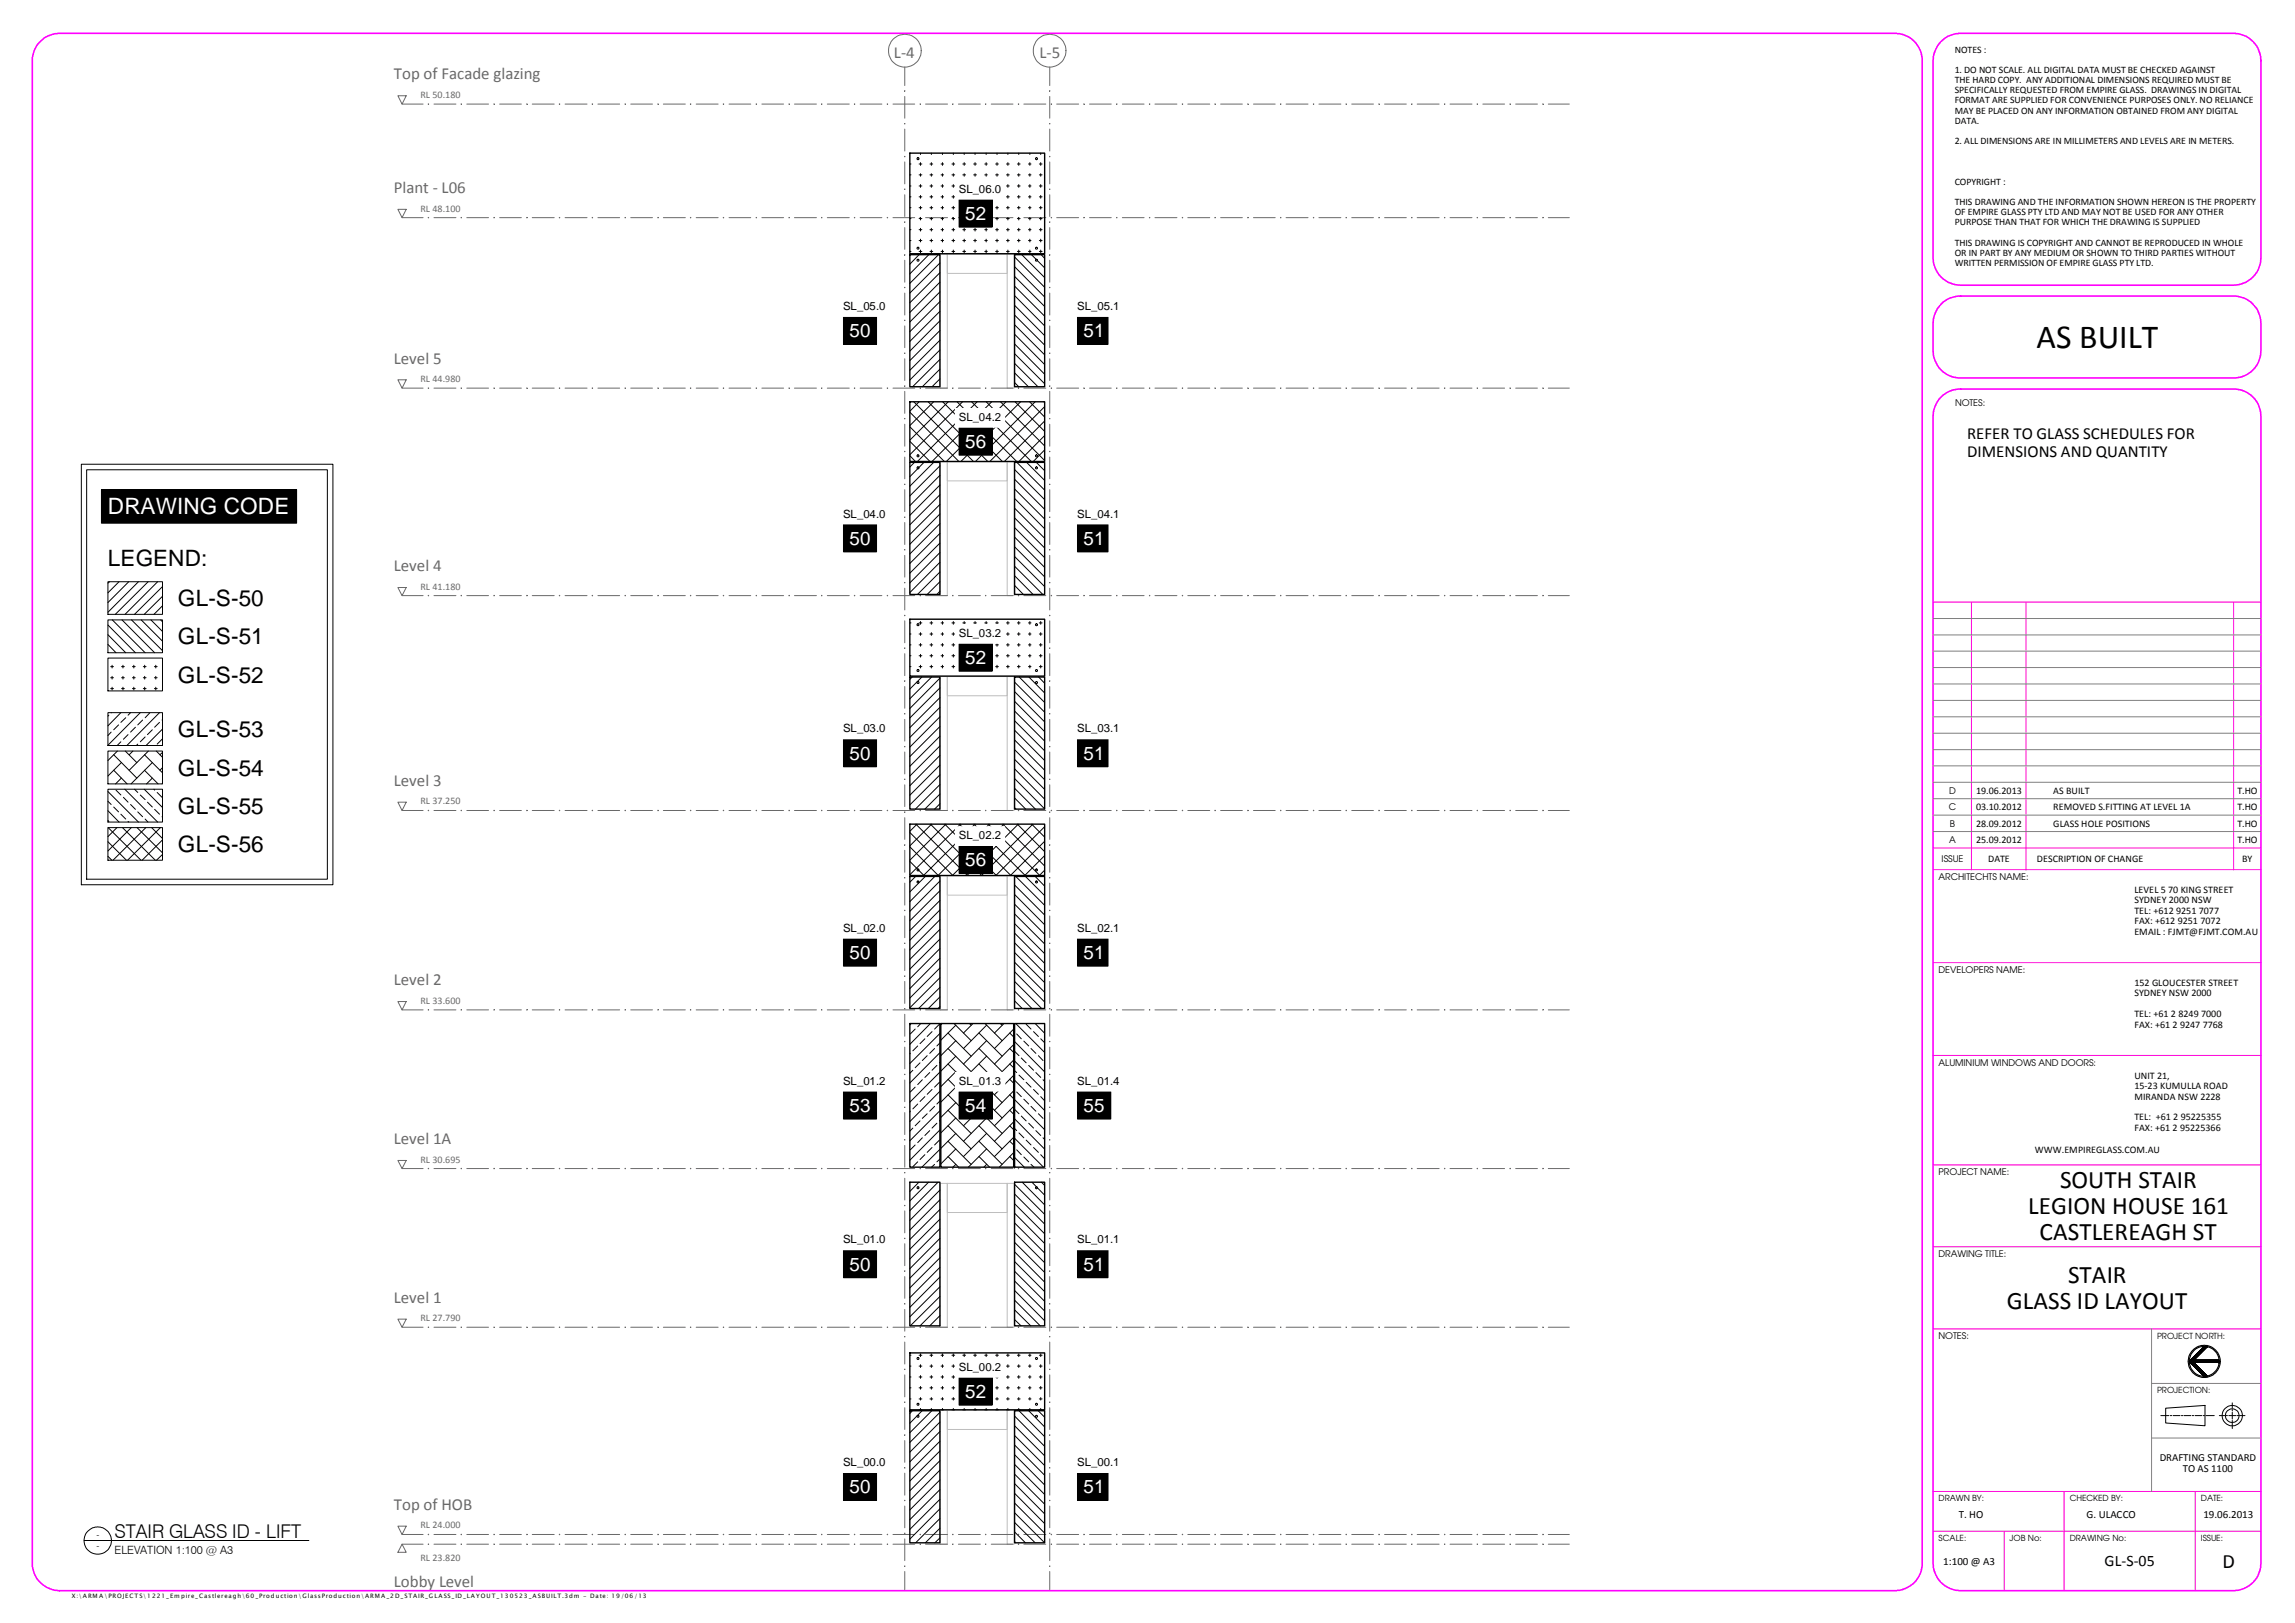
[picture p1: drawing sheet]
<svg xmlns="http://www.w3.org/2000/svg" width="420mm" height="297mm" viewBox="0 0 420 297" stroke-linecap="round" stroke-linejoin="round" font-family="sans-serif">
<defs><g id="words">
<text font-size="6.2" x="372.9" y="63.7">AS BUILT</text>
<g font-size="4.6">
<text x="377.1" y="217.4">SOUTH STAIR</text>
<text x="371.3" y="222.2">LEGION HOUSE 161</text>
<text x="373.4" y="227">CASTLEREAGH ST</text>
<text x="367.4" y="239.6">GLASS ID LAYOUT</text>
<text x="378.6" y="234.8">STAIR</text>
</g>
<text font-size="4.1" fill="#fff" x="19.8" y="94.1">DRAWING CODE</text>
<g font-size="4.1">
<text x="19.8" y="103.5">LEGEND:</text>
<text x="32.6" y="111">GL-S-50</text>
<text x="32.6" y="117.9">GL-S-51</text>
<text x="32.6" y="125">GL-S-52</text>
<text x="32.6" y="135">GL-S-53</text>
<text x="32.6" y="141.9">GL-S-54</text>
<text x="32.6" y="148.9">GL-S-55</text>
<text x="32.6" y="156">GL-S-56</text>
</g>
<text font-size="3.7" x="406.9" y="286.9">D</text>
<text font-size="3.5" x="20.9" y="281.5">STAIR GLASS ID - LIFT</text>
<g font-size="3.4" fill="#fff">
<text x="176.7" y="40.3">52</text>
<text x="155.5" y="61.7">50</text>
<text x="198.4" y="61.7">51</text>
<text x="176.7" y="82">56</text>
<text x="155.5" y="99.7">50</text>
<text x="198.4" y="99.7">51</text>
<text x="176.7" y="121.5">52</text>
<text x="155.5" y="139">50</text>
<text x="198.4" y="139">51</text>
<text x="176.7" y="158.5">56</text>
<text x="155.5" y="175.5">50</text>
<text x="198.4" y="175.5">51</text>
<text x="155.5" y="203.5">53</text>
<text x="176.7" y="203.5">54</text>
<text x="198.4" y="203.5">55</text>
<text x="155.5" y="232.5">50</text>
<text x="198.4" y="232.5">51</text>
<text x="176.7" y="255.9">52</text>
<text x="155.5" y="273.3">50</text>
<text x="198.4" y="273.3">51</text>
</g>
<g font-size="3.1" fill="#696969">
<text x="163.6" y="10.5">L-4</text>
<text x="190.3" y="10.5">L-5</text>
<text x="72.1" y="14.5">Top of Facade glazing</text>
<text x="72.1" y="35.3">Plant - L06</text>
<text x="72.1" y="66.5">Level 5</text>
<text x="72.1" y="104.5">Level 4</text>
<text x="72.1" y="143.8">Level 3</text>
<text x="72.1" y="180.3">Level 2</text>
<text x="72.1" y="209.4">Level 1A</text>
<text x="72.1" y="238.4">Level 1</text>
<text x="72.1" y="276.3">Top of HOB</text>
<text x="72.1" y="290.5">Lobby Level</text>
</g>
<g font-size="3.1">
<text x="360.2" y="80.4">REFER TO GLASS SCHEDULES FOR</text>
<text x="360.2" y="83.7">DIMENSIONS AND QUANTITY</text>
</g>
<text font-size="2.9" x="385.3" y="286.6">GL-S-05</text>
<g font-size="2.1">
<text x="175.5" y="35.3">SL_06.0</text>
<text x="154.4" y="56.7">SL_05.0</text>
<text x="197.2" y="56.7">SL_05.1</text>
<text x="175.5" y="77">SL_04.2</text>
<text x="154.4" y="94.7">SL_04.0</text>
<text x="197.2" y="94.7">SL_04.1</text>
<text x="175.5" y="116.6">SL_03.2</text>
<text x="154.4" y="134">SL_03.0</text>
<text x="197.2" y="134">SL_03.1</text>
<text x="175.5" y="153.6">SL_02.2</text>
<text x="154.4" y="170.5">SL_02.0</text>
<text x="197.2" y="170.5">SL_02.1</text>
<text x="154.4" y="198.5">SL_01.2</text>
<text x="175.5" y="198.5">SL_01.3</text>
<text x="197.2" y="198.5">SL_01.4</text>
<text x="154.4" y="227.5">SL_01.0</text>
<text x="197.2" y="227.5">SL_01.1</text>
<text x="175.5" y="250.9">SL_00.2</text>
<text x="154.4" y="268.3">SL_00.0</text>
<text x="197.2" y="268.3">SL_00.1</text>
<text x="20.9" y="284.4">ELEVATION 1:100 @ A3</text>
</g>
<g font-size="2">
<text x="395.4" y="267.5">DRAFTING STANDARD</text>
<text x="399.6" y="269.5">TO AS 1100</text>
<text x="358.6" y="277.8">T. HO</text>
<text x="382" y="277.8">G. ULACCO</text>
<text x="403.4" y="277.8">19.06.2013</text>
<text x="355.8" y="286.3">1:100 @ A3</text>
</g>
<g font-size="1.8">
<text x="357.9" y="9.7">NOTES :</text>
<text x="357.9" y="13.3">1. DO NOT SCALE. ALL DIGITAL DATA MUST BE CHECKED AGAINST</text>
<text x="357.9" y="15.2">THE HARD COPY. ANY ADDITIONAL DIMENSIONS REQUIRED MUST BE</text>
<text x="357.9" y="17.1">SPECIFICALLY REQUESTED FROM EMPIRE GLASS. DRAWINGS IN DIGITAL</text>
<text x="357.9" y="18.9">FORMAT ARE SUPPLIED FOR CONVENIENCE PURPOSES ONLY. NO RELIANCE</text>
<text x="357.9" y="20.8">MAY BE PLACED ON ANY INFORMATION OBTAINED FROM ANY DIGITAL</text>
<text x="357.9" y="22.6">DATA.</text>
<text x="357.9" y="26.4">2. ALL DIMENSIONS ARE IN MILLIMETERS AND LEVELS ARE IN METERS.</text>
<text x="357.9" y="33.8">COPYRIGHT :</text>
<text x="357.9" y="37.5">THIS DRAWING AND THE INFORMATION SHOWN HEREON IS THE PROPERTY</text>
<text x="357.9" y="39.4">OF EMPIRE GLASS PTY LTD AND MAY NOT BE USED FOR ANY OTHER</text>
<text x="357.9" y="41.2">PURPOSE THAN THAT FOR WHICH THE DRAWING IS SUPPLIED</text>
<text x="357.9" y="45">THIS DRAWING IS COPYRIGHT AND CANNOT BE REPRODUCED IN WHOLE</text>
<text x="357.9" y="46.8">OR IN PART BY ANY MEDIUM OR SHOWN TO THIRD PARTIES WITHOUT</text>
<text x="357.9" y="48.7">WRITTEN PERMISSION OF EMPIRE GLASS PTY LTD.</text>
<text x="361.8" y="148.3">03.10.2012</text>
<text x="361.8" y="145.3">19.06.2013</text>
<text x="375.9" y="148.3">REMOVED S.FITTING AT LEVEL 1A</text>
<text x="375.9" y="145.3">AS BUILT</text>
<text x="409.6" y="148.3">T.HO</text>
<text x="409.6" y="145.3">T.HO</text>
<text x="361.8" y="154.3">25.09.2012</text>
<text x="361.8" y="151.3">28.09.2012</text>
<text x="375.9" y="151.3">GLASS HOLE POSITIONS</text>
<text x="409.6" y="154.3">T.HO</text>
<text x="409.6" y="151.3">T.HO</text>
<text x="364" y="157.8">DATE</text>
<text x="372.9" y="157.8">DESCRIPTION OF CHANGE</text>
<text x="410.5" y="157.8">BY</text>
<text x="390.8" y="163.4">LEVEL 5 70 KING STREET</text>
<text x="390.8" y="165.3">SYDNEY 2000 NSW</text>
<text x="390.8" y="167.2">TEL: +612 9251 7077</text>
<text x="390.8" y="169.2">FAX: +612 9251 7072</text>
<text x="390.8" y="171.1">EMAIL : FJMT@FJMT.COM.AU</text>
<text x="390.8" y="180.4">152 GLOUCESTER STREET</text>
<text x="390.8" y="182.3">SYDNEY NSW 2000</text>
<text x="390.8" y="186.1">TEL: +61 2 8249 7000</text>
<text x="390.8" y="188.1">FAX: +61 2 9247 7768</text>
<text x="390.8" y="197.4">UNIT 21,</text>
<text x="390.8" y="199.3">15-23 KUMULLA ROAD</text>
<text x="390.8" y="201.3">MIRANDA NSW 2228</text>
<text x="390.8" y="205.1">TEL: +61 2 95225355</text>
<text x="390.8" y="207">FAX: +61 2 95225366</text>
<text x="372.5" y="211.1">WWW.EMPIREGLASS.COM.AU</text>
</g>
<g font-size="1.8" fill="#696969">
<text x="77" y="17.9">RL 50.180</text>
<text x="77" y="38.7">RL 48.100</text>
<text x="77" y="69.9">RL 44.980</text>
<text x="77" y="107.9">RL 41.180</text>
<text x="77" y="147.2">RL 37.250</text>
<text x="77" y="183.7">RL 33.600</text>
<text x="77" y="212.8">RL 30.695</text>
<text x="77" y="241.9">RL 27.790</text>
<text x="77" y="279.7">RL 24.000</text>
<text x="77" y="285.7">RL 23.820</text>
</g>
<g font-size="1.7">
<text x="357.9" y="74.4">NOTES:</text>
<text x="356.8" y="148.3">C</text>
<text x="356.9" y="145.3">D</text>
<text x="356.8" y="154.3">A</text>
<text x="357" y="151.3">B</text>
<text x="354.9" y="161.1">ARCHITECHTS NAME:</text>
<text x="355.5" y="157.8">ISSUE</text>
<text x="354.9" y="178.1">DEVELOPERS NAME:</text>
<text x="354.9" y="195.1">ALUMINIUM WINDOWS AND DOORS:</text>
<text x="354.9" y="215.1">PROJECT NAME:</text>
<text x="354.9" y="230.1">DRAWING TITLE:</text>
<text x="354.9" y="245.1">NOTES:</text>
<text x="17.6" y="281.6">-</text>
<text x="17.6" y="283.5">-</text>
</g>
<g font-size="1.5">
<text x="394.9" y="245">PROJECT NORTH:</text>
<text x="394.9" y="255">PROJECTION:</text>
<text x="354.9" y="274.7">DRAWN BY:</text>
<text x="378.9" y="274.7">CHECKED BY:</text>
<text x="402.9" y="274.7">DATE:</text>
<text x="354.9" y="282">SCALE:</text>
<text x="367.9" y="282">JOB No:</text>
<text x="378.9" y="282">DRAWING No:</text>
<text x="402.9" y="282">ISSUE:</text>
</g>
<text font-size="1.1" x="13.2" y="292.4">X:\A RM A \PRO JECT S\1 22 1_Em pire_Castlereagh\60 _Prod uction\GlassProduction\AR M A _2 D _STAIR_G LA SS_ID _LAYO U T _13 05 23 _A SBUILT.3dm - D ate: 19 /06 /13</text>
</g></defs>
<g fill="none" stroke="#bebebe" stroke-width=".18">
<path d="M172.2 46.5h1.2v24.5h-1.2zM173.4 46.5h11v3.5h-11zM184.4 46.5h1.3v24.5h-1.3zM172.2 84.5h1.2v24.5h-1.2zM173.4 84.5h11v3.5h-11zM184.4 84.5h1.3v24.5h-1.3zM172.2 123.8h1.2v24.5h-1.2zM173.4 123.8h11v3.5h-11zM184.4 123.8h1.3v24.5h-1.3zM172.2 160.3h1.2v24.5h-1.2zM173.4 160.3h11v3.5h-11zM184.4 160.3h1.3v24.5h-1.3z"/>
<path d="M172.2 216.6h1.2v26.3h-1.2zM173.4 216.6h11v5.3h-11zM184.4 216.6h1.3v26.3h-1.3zM172.2 258.1h1.2v24.5h-1.2zM173.4 258.1h11v3.5h-11zM184.4 258.1h1.3v24.5h-1.3z"/>
</g>
<g fill="none" stroke="#696969" stroke-width=".18">
<path d="M73.6 19h3.9M79.4 19h4.1M85.5 19h3.9M91.5 19h4M97.4 19h4.1M103.5 19h4M109.5 19h3.9M115.5 19h4M121.4 19h4.1M127.5 19h4M133.5 19h3.9M139.5 19h4"/>
<path d="M145.4 19h4.1M151.5 19h4M157.5 19h3.9M163.5 19h4M169.4 19h4.1M175.5 19h4M181.5 19h4M187.4 19h4.1M193.5 19h4M199.5 19h3.9M205.5 19h4M211.4 19h4.1"/>
<path d="M217.5 19h4M223.5 19h3.9M229.5 19h4M235.4 19h4.1M241.5 19h4M247.5 19h3.9M253.5 19h4M259.4 19h4.1M265.5 19h4M271.5 19h4M277.5 19h4M283.5 19h3.8"/>
<path d="M73.6 39.8h3.9M79.4 39.8h4.1M85.5 39.8h3.9M91.5 39.8h4M97.4 39.8h4.1M103.5 39.8h4M109.5 39.8h3.9M115.5 39.8h4M121.4 39.8h4.1M127.5 39.8h4M133.5 39.8h3.9M139.5 39.8h4"/>
<path d="M145.4 39.8h4.1M151.5 39.8h4M157.5 39.8h3.9M163.5 39.8h4M169.4 39.8h4.1M175.5 39.8h4M181.5 39.8h4M187.4 39.8h4.1M193.5 39.8h4M199.5 39.8h3.9M205.5 39.8h4M211.4 39.8h4.1"/>
<path d="M217.5 39.8h4M223.5 39.8h3.9M229.5 39.8h4M235.4 39.8h4.1M241.5 39.8h4M247.5 39.8h3.9M253.5 39.8h4M259.4 39.8h4.1M265.5 39.8h4M271.5 39.8h4M277.5 39.8h4M283.5 39.8h3.8"/>
<path d="M73.6 71h3.9M79.4 71h4.1M85.5 71h3.9M91.5 71h4M97.4 71h4.1M103.5 71h4M109.5 71h3.9M115.5 71h4M121.4 71h4.1M127.5 71h4M133.5 71h3.9M139.5 71h4"/>
<path d="M145.4 71h4.1M151.5 71h4M157.5 71h3.9M163.5 71h4M169.4 71h4.1M175.5 71h4M181.5 71h4M187.4 71h4.1M193.5 71h4M199.5 71h3.9M205.5 71h4M211.4 71h4.1"/>
<path d="M217.5 71h4M223.5 71h3.9M229.5 71h4M235.4 71h4.1M241.5 71h4M247.5 71h3.9M253.5 71h4M259.4 71h4.1M265.5 71h4M271.5 71h4M277.5 71h4M283.5 71h3.8"/>
<path d="M73.6 109h3.9M79.4 109h4.1M85.5 109h3.9M91.5 109h4M97.4 109h4.1M103.5 109h4M109.5 109h3.9M115.5 109h4M121.4 109h4.1M127.5 109h4M133.5 109h3.9M139.5 109h4"/>
<path d="M145.4 109h4.1M151.5 109h4M157.5 109h3.9M163.5 109h4M169.4 109h4.1M175.5 109h4M181.5 109h4M187.4 109h4.1M193.5 109h4M199.5 109h3.9M205.5 109h4M211.4 109h4.1"/>
<path d="M217.5 109h4M223.5 109h3.9M229.5 109h4M235.4 109h4.1M241.5 109h4M247.5 109h3.9M253.5 109h4M259.4 109h4.1M265.5 109h4M271.5 109h4M277.5 109h4M283.5 109h3.8"/>
<path d="M73.6 148.3h3.9M79.4 148.3h4.1M85.5 148.3h3.9M91.5 148.3h4M97.4 148.3h4.1M103.5 148.3h4M109.5 148.3h3.9M115.5 148.3h4M121.4 148.3h4.1M127.5 148.3h4M133.5 148.3h3.9M139.5 148.3h4"/>
<path d="M145.4 148.3h4.1M151.5 148.3h4M157.5 148.3h3.9M163.5 148.3h4M169.4 148.3h4.1M175.5 148.3h4M181.5 148.3h4M187.4 148.3h4.1M193.5 148.3h4M199.5 148.3h3.9M205.5 148.3h4M211.4 148.3h4.1"/>
<path d="M217.5 148.3h4M223.5 148.3h3.9M229.5 148.3h4M235.4 148.3h4.1M241.5 148.3h4M247.5 148.3h3.9M253.5 148.3h4M259.4 148.3h4.1M265.5 148.3h4M271.5 148.3h4M277.5 148.3h4M283.5 148.3h3.8"/>
<path d="M73.6 184.8h3.9M79.4 184.8h4.1M85.5 184.8h3.9M91.5 184.8h4M97.4 184.8h4.1M103.5 184.8h4M109.5 184.8h3.9M115.5 184.8h4M121.4 184.8h4.1M127.5 184.8h4M133.5 184.8h3.9M139.5 184.8h4"/>
<path d="M145.4 184.8h4.1M151.5 184.8h4M157.5 184.8h3.9M163.5 184.8h4M169.4 184.8h4.1M175.5 184.8h4M181.5 184.8h4M187.4 184.8h4.1M193.5 184.8h4M199.5 184.8h3.9M205.5 184.8h4M211.4 184.8h4.1"/>
<path d="M217.5 184.8h4M223.5 184.8h3.9M229.5 184.8h4M235.4 184.8h4.1M241.5 184.8h4M247.5 184.8h3.9M253.5 184.8h4M259.4 184.8h4.1M265.5 184.8h4M271.5 184.8h4M277.5 184.8h4M283.5 184.8h3.8"/>
<path d="M73.6 213.9h3.9M79.4 213.9h4.1M85.5 213.9h3.9M91.5 213.9h4M97.4 213.9h4.1M103.5 213.9h4M109.5 213.9h3.9M115.5 213.9h4M121.4 213.9h4.1M127.5 213.9h4M133.5 213.9h3.9M139.5 213.9h4"/>
<path d="M145.4 213.9h4.1M151.5 213.9h4M157.5 213.9h3.9M163.5 213.9h4M169.4 213.9h4.1M175.5 213.9h4M181.5 213.9h4M187.4 213.9h4.1M193.5 213.9h4M199.5 213.9h3.9M205.5 213.9h4M211.4 213.9h4.1"/>
<path d="M217.5 213.9h4M223.5 213.9h3.9M229.5 213.9h4M235.4 213.9h4.1M241.5 213.9h4M247.5 213.9h3.9M253.5 213.9h4M259.4 213.9h4.1M265.5 213.9h4M271.5 213.9h4M277.5 213.9h4M283.5 213.9h3.8"/>
<path d="M73.6 242.9h3.9M79.4 242.9h4.1M85.5 242.9h3.9M91.5 242.9h4M97.4 242.9h4.1M103.5 242.9h4M109.5 242.9h3.9M115.5 242.9h4M121.4 242.9h4.1M127.5 242.9h4M133.5 242.9h3.9M139.5 242.9h4"/>
<path d="M145.4 242.9h4.1M151.5 242.9h4M157.5 242.9h3.9M163.5 242.9h4M169.4 242.9h4.1M175.5 242.9h4M181.5 242.9h4M187.4 242.9h4.1M193.5 242.9h4M199.5 242.9h3.9M205.5 242.9h4M211.4 242.9h4.1"/>
<path d="M217.5 242.9h4M223.5 242.9h3.9M229.5 242.9h4M235.4 242.9h4.1M241.5 242.9h4M247.5 242.9h3.9M253.5 242.9h4M259.4 242.9h4.1M265.5 242.9h4M271.5 242.9h4M277.5 242.9h4M283.5 242.9h3.8"/>
<path d="M73.6 282.6h3.9M73.6 280.8h3.9M79.4 282.6h4.1M79.4 280.8h4.1M85.5 282.6h3.9M85.5 280.8h3.9M91.5 282.6h4M91.5 280.8h4M97.4 282.6h4.1M97.4 280.8h4.1M103.5 282.6h4M103.5 280.8h4"/>
<path d="M109.5 282.6h3.9M109.5 280.8h3.9M115.5 282.6h4M115.5 280.8h4M121.4 282.6h4.1M121.4 280.8h4.1M127.5 282.6h4M127.5 280.8h4M133.5 282.6h3.9M133.5 280.8h3.9M139.5 282.6h4M139.5 280.8h4"/>
<path d="M145.4 282.6h4.1M145.4 280.8h4.1M151.5 282.6h4M151.5 280.8h4M157.5 282.6h3.9M157.5 280.8h3.9M163.5 282.6h4M163.5 280.8h4M169.4 282.6h4.1M169.4 280.8h4.1M175.5 282.6h4M175.5 280.8h4"/>
<path d="M181.5 282.6h4M181.5 280.8h4M187.4 282.6h4.1M187.4 280.8h4.1M193.5 282.6h4M193.5 280.8h4M199.5 282.6h3.9M199.5 280.8h3.9M205.5 282.6h4M205.5 280.8h4M211.4 282.6h4.1M211.4 280.8h4.1"/>
<path d="M217.5 282.6h4M217.5 280.8h4M223.5 282.6h3.9M223.5 280.8h3.9M229.5 282.6h4M229.5 280.8h4M235.4 282.6h4.1M235.4 280.8h4.1M241.5 282.6h4M241.5 280.8h4M247.5 282.6h3.9M247.5 280.8h3.9"/>
<path d="M253.5 282.6h4M253.5 280.8h4M259.4 282.6h4.1M259.4 280.8h4.1M265.5 282.6h4M265.5 280.8h4M271.5 282.6h4M271.5 280.8h4M277.5 282.6h4M277.5 280.8h4M283.5 282.6h3.8M283.5 280.8h3.8"/>
</g>
<path d="M282.4 282.6l.1 .1z" fill="none" stroke="#696969" stroke-width=".18"/>
<path d="M276.4 282.6l.1 .1z" fill="none" stroke="#696969" stroke-width=".18"/>
<path d="M270.4 282.6l.1 .1z" fill="none" stroke="#696969" stroke-width=".18"/>
<path d="M264.4 282.6l.1 .1z" fill="none" stroke="#696969" stroke-width=".18"/>
<path d="M258.4 282.6l.1 .1z" fill="none" stroke="#696969" stroke-width=".18"/>
<path d="M252.4 282.6l.1 .1z" fill="none" stroke="#696969" stroke-width=".18"/>
<path d="M246.4 282.6l.1 .1z" fill="none" stroke="#696969" stroke-width=".18"/>
<path d="M240.4 282.6l.1 .1z" fill="none" stroke="#696969" stroke-width=".18"/>
<path d="M234.4 282.6l.1 .1z" fill="none" stroke="#696969" stroke-width=".18"/>
<path d="M228.4 282.6l.1 .1z" fill="none" stroke="#696969" stroke-width=".18"/>
<path d="M222.4 282.6l.1 .1z" fill="none" stroke="#696969" stroke-width=".18"/>
<path d="M216.4 282.6l.1 .1z" fill="none" stroke="#696969" stroke-width=".18"/>
<path d="M210.4 282.6l.1 .1z" fill="none" stroke="#696969" stroke-width=".18"/>
<path d="M204.4 282.6l.1 .1z" fill="none" stroke="#696969" stroke-width=".18"/>
<path d="M198.4 282.6l.1 .1z" fill="none" stroke="#696969" stroke-width=".18"/>
<path d="M192.4 282.6l.1 .1z" fill="none" stroke="#696969" stroke-width=".18"/>
<path d="M186.4 282.6l.1 .1z" fill="none" stroke="#696969" stroke-width=".18"/>
<path d="M180.4 282.6l.1 .1z" fill="none" stroke="#696969" stroke-width=".18"/>
<path d="M174.4 282.6l.1 .1z" fill="none" stroke="#696969" stroke-width=".18"/>
<path d="M168.4 282.6l.1 .1z" fill="none" stroke="#696969" stroke-width=".18"/>
<path d="M162.4 282.6l.1 .1z" fill="none" stroke="#696969" stroke-width=".18"/>
<path d="M156.4 282.6l.1 .1z" fill="none" stroke="#696969" stroke-width=".18"/>
<path d="M150.4 282.6l.1 .1z" fill="none" stroke="#696969" stroke-width=".18"/>
<path d="M144.4 282.6l.1 .1z" fill="none" stroke="#696969" stroke-width=".18"/>
<path d="M138.4 282.6l.1 .1z" fill="none" stroke="#696969" stroke-width=".18"/>
<path d="M132.4 282.6l.1 .1z" fill="none" stroke="#696969" stroke-width=".18"/>
<path d="M126.4 282.6l.1 .1z" fill="none" stroke="#696969" stroke-width=".18"/>
<path d="M120.4 282.6l.1 .1z" fill="none" stroke="#696969" stroke-width=".18"/>
<path d="M114.4 282.6l.1 .1z" fill="none" stroke="#696969" stroke-width=".18"/>
<path d="M108.4 282.6l.1 .1z" fill="none" stroke="#696969" stroke-width=".18"/>
<path d="M102.4 282.6l.1 .1z" fill="none" stroke="#696969" stroke-width=".18"/>
<path d="M96.4 282.6l.1 .1z" fill="none" stroke="#696969" stroke-width=".18"/>
<path d="M90.4 282.6l.1 .1z" fill="none" stroke="#696969" stroke-width=".18"/>
<path d="M84.4 282.6l.1 .1z" fill="none" stroke="#696969" stroke-width=".18"/>
<path d="M78.4 282.6l.1 .1z" fill="none" stroke="#696969" stroke-width=".18"/>
<path d="M78.4 242.9l.1 .1z" fill="none" stroke="#696969" stroke-width=".18"/>
<path d="M84.4 242.9l.1 .1z" fill="none" stroke="#696969" stroke-width=".18"/>
<path d="M90.4 242.9l.1 .1z" fill="none" stroke="#696969" stroke-width=".18"/>
<path d="M96.4 242.9l.1 .1z" fill="none" stroke="#696969" stroke-width=".18"/>
<path d="M102.4 242.9l.1 .1z" fill="none" stroke="#696969" stroke-width=".18"/>
<path d="M108.4 242.9l.1 .1z" fill="none" stroke="#696969" stroke-width=".18"/>
<path d="M114.4 242.9l.1 .1z" fill="none" stroke="#696969" stroke-width=".18"/>
<path d="M120.4 242.9l.1 .1z" fill="none" stroke="#696969" stroke-width=".18"/>
<path d="M126.4 242.9l.1 .1z" fill="none" stroke="#696969" stroke-width=".18"/>
<path d="M132.4 242.9l.1 .1z" fill="none" stroke="#696969" stroke-width=".18"/>
<path d="M138.4 242.9l.1 .1z" fill="none" stroke="#696969" stroke-width=".18"/>
<path d="M144.4 242.9l.1 .1z" fill="none" stroke="#696969" stroke-width=".18"/>
<path d="M150.4 242.9l.1 .1z" fill="none" stroke="#696969" stroke-width=".18"/>
<path d="M156.4 242.9l.1 .1z" fill="none" stroke="#696969" stroke-width=".18"/>
<path d="M162.4 242.9l.1 .1z" fill="none" stroke="#696969" stroke-width=".18"/>
<path d="M168.4 242.9l.1 .1z" fill="none" stroke="#696969" stroke-width=".18"/>
<path d="M174.4 242.9l.1 .1z" fill="none" stroke="#696969" stroke-width=".18"/>
<path d="M180.4 242.9l.1 .1z" fill="none" stroke="#696969" stroke-width=".18"/>
<path d="M186.4 242.9l.1 .1z" fill="none" stroke="#696969" stroke-width=".18"/>
<path d="M192.4 242.9l.1 .1z" fill="none" stroke="#696969" stroke-width=".18"/>
<path d="M198.4 242.9l.1 .1z" fill="none" stroke="#696969" stroke-width=".18"/>
<path d="M204.4 242.9l.1 .1z" fill="none" stroke="#696969" stroke-width=".18"/>
<path d="M210.4 242.9l.1 .1z" fill="none" stroke="#696969" stroke-width=".18"/>
<path d="M216.4 242.9l.1 .1z" fill="none" stroke="#696969" stroke-width=".18"/>
<path d="M222.4 242.9l.1 .1z" fill="none" stroke="#696969" stroke-width=".18"/>
<path d="M228.4 242.9l.1 .1z" fill="none" stroke="#696969" stroke-width=".18"/>
<path d="M234.4 242.9l.1 .1z" fill="none" stroke="#696969" stroke-width=".18"/>
<path d="M240.4 242.9l.1 .1z" fill="none" stroke="#696969" stroke-width=".18"/>
<path d="M246.4 242.9l.1 .1z" fill="none" stroke="#696969" stroke-width=".18"/>
<path d="M252.4 242.9l.1 .1z" fill="none" stroke="#696969" stroke-width=".18"/>
<path d="M258.4 242.9l.1 .1z" fill="none" stroke="#696969" stroke-width=".18"/>
<path d="M264.4 242.9l.1 .1z" fill="none" stroke="#696969" stroke-width=".18"/>
<path d="M270.4 242.9l.1 .1z" fill="none" stroke="#696969" stroke-width=".18"/>
<path d="M276.4 242.9l.1 .1z" fill="none" stroke="#696969" stroke-width=".18"/>
<path d="M282.4 242.9l.1 .1z" fill="none" stroke="#696969" stroke-width=".18"/>
<path d="M78.4 39.8l.1 .1z" fill="none" stroke="#696969" stroke-width=".18"/>
<path d="M84.4 39.8l.1 .1z" fill="none" stroke="#696969" stroke-width=".18"/>
<path d="M90.4 39.8l.1 .1z" fill="none" stroke="#696969" stroke-width=".18"/>
<path d="M96.4 39.8l.1 .1z" fill="none" stroke="#696969" stroke-width=".18"/>
<path d="M102.4 39.8l.1 .1z" fill="none" stroke="#696969" stroke-width=".18"/>
<path d="M108.4 39.8l.1 .1z" fill="none" stroke="#696969" stroke-width=".18"/>
<path d="M114.4 39.8l.1 .1z" fill="none" stroke="#696969" stroke-width=".18"/>
<path d="M120.4 39.8l.1 .1z" fill="none" stroke="#696969" stroke-width=".18"/>
<path d="M126.4 39.8l.1 .1z" fill="none" stroke="#696969" stroke-width=".18"/>
<path d="M132.4 39.8l.1 .1z" fill="none" stroke="#696969" stroke-width=".18"/>
<path d="M138.4 39.8l.1 .1z" fill="none" stroke="#696969" stroke-width=".18"/>
<path d="M144.4 39.8l.1 .1z" fill="none" stroke="#696969" stroke-width=".18"/>
<path d="M150.4 39.8l.1 .1z" fill="none" stroke="#696969" stroke-width=".18"/>
<path d="M156.4 39.8l.1 .1z" fill="none" stroke="#696969" stroke-width=".18"/>
<path d="M162.4 39.8l.1 .1z" fill="none" stroke="#696969" stroke-width=".18"/>
<path d="M168.4 39.8l.1 .1z" fill="none" stroke="#696969" stroke-width=".18"/>
<path d="M174.4 39.8l.1 .1z" fill="none" stroke="#696969" stroke-width=".18"/>
<path d="M180.4 39.8l.1 .1z" fill="none" stroke="#696969" stroke-width=".18"/>
<path d="M186.4 39.8l.1 .1z" fill="none" stroke="#696969" stroke-width=".18"/>
<path d="M192.4 39.8l.1 .1z" fill="none" stroke="#696969" stroke-width=".18"/>
<path d="M198.4 39.8l.1 .1z" fill="none" stroke="#696969" stroke-width=".18"/>
<path d="M204.4 39.8l.1 .1z" fill="none" stroke="#696969" stroke-width=".18"/>
<path d="M210.4 39.8l.1 .1z" fill="none" stroke="#696969" stroke-width=".18"/>
<path d="M216.4 39.8l.1 .1z" fill="none" stroke="#696969" stroke-width=".18"/>
<path d="M222.4 39.8l.1 .1z" fill="none" stroke="#696969" stroke-width=".18"/>
<path d="M228.4 39.8l.1 .1z" fill="none" stroke="#696969" stroke-width=".18"/>
<path d="M234.4 39.8l.1 .1z" fill="none" stroke="#696969" stroke-width=".18"/>
<path d="M240.4 39.8l.1 .1z" fill="none" stroke="#696969" stroke-width=".18"/>
<path d="M246.4 39.8l.1 .1z" fill="none" stroke="#696969" stroke-width=".18"/>
<path d="M252.4 39.8l.1 .1z" fill="none" stroke="#696969" stroke-width=".18"/>
<path d="M258.4 39.8l.1 .1z" fill="none" stroke="#696969" stroke-width=".18"/>
<path d="M264.4 39.8l.1 .1z" fill="none" stroke="#696969" stroke-width=".18"/>
<path d="M270.4 39.8l.1 .1z" fill="none" stroke="#696969" stroke-width=".18"/>
<path d="M276.4 39.8l.1 .1z" fill="none" stroke="#696969" stroke-width=".18"/>
<path d="M282.4 39.8l.1 .1z" fill="none" stroke="#696969" stroke-width=".18"/>
<path d="M78.4 184.8l.1 .1z" fill="none" stroke="#696969" stroke-width=".18"/>
<path d="M84.4 184.8l.1 .1z" fill="none" stroke="#696969" stroke-width=".18"/>
<path d="M90.4 184.8l.1 .1z" fill="none" stroke="#696969" stroke-width=".18"/>
<path d="M96.4 184.8l.1 .1z" fill="none" stroke="#696969" stroke-width=".18"/>
<path d="M102.4 184.8l.1 .1z" fill="none" stroke="#696969" stroke-width=".18"/>
<path d="M108.4 184.8l.1 .1z" fill="none" stroke="#696969" stroke-width=".18"/>
<path d="M114.4 184.8l.1 .1z" fill="none" stroke="#696969" stroke-width=".18"/>
<path d="M120.4 184.8l.1 .1z" fill="none" stroke="#696969" stroke-width=".18"/>
<path d="M126.4 184.8l.1 .1z" fill="none" stroke="#696969" stroke-width=".18"/>
<path d="M132.4 184.8l.1 .1z" fill="none" stroke="#696969" stroke-width=".18"/>
<path d="M138.4 184.8l.1 .1z" fill="none" stroke="#696969" stroke-width=".18"/>
<path d="M144.4 184.8l.1 .1z" fill="none" stroke="#696969" stroke-width=".18"/>
<path d="M150.4 184.8l.1 .1z" fill="none" stroke="#696969" stroke-width=".18"/>
<path d="M156.4 184.8l.1 .1z" fill="none" stroke="#696969" stroke-width=".18"/>
<path d="M162.4 184.8l.1 .1z" fill="none" stroke="#696969" stroke-width=".18"/>
<path d="M168.4 184.8l.1 .1z" fill="none" stroke="#696969" stroke-width=".18"/>
<path d="M174.4 184.8l.1 .1z" fill="none" stroke="#696969" stroke-width=".18"/>
<path d="M180.4 184.8l.1 .1z" fill="none" stroke="#696969" stroke-width=".18"/>
<path d="M186.4 184.8l.1 .1z" fill="none" stroke="#696969" stroke-width=".18"/>
<path d="M192.4 184.8l.1 .1z" fill="none" stroke="#696969" stroke-width=".18"/>
<path d="M198.4 184.8l.1 .1z" fill="none" stroke="#696969" stroke-width=".18"/>
<path d="M204.4 184.8l.1 .1z" fill="none" stroke="#696969" stroke-width=".18"/>
<path d="M210.4 184.8l.1 .1z" fill="none" stroke="#696969" stroke-width=".18"/>
<path d="M216.4 184.8l.1 .1z" fill="none" stroke="#696969" stroke-width=".18"/>
<path d="M222.4 184.8l.1 .1z" fill="none" stroke="#696969" stroke-width=".18"/>
<path d="M228.4 184.8l.1 .1z" fill="none" stroke="#696969" stroke-width=".18"/>
<path d="M234.4 184.8l.1 .1z" fill="none" stroke="#696969" stroke-width=".18"/>
<path d="M240.4 184.8l.1 .1z" fill="none" stroke="#696969" stroke-width=".18"/>
<path d="M246.4 184.8l.1 .1z" fill="none" stroke="#696969" stroke-width=".18"/>
<path d="M252.4 184.8l.1 .1z" fill="none" stroke="#696969" stroke-width=".18"/>
<path d="M258.4 184.8l.1 .1z" fill="none" stroke="#696969" stroke-width=".18"/>
<path d="M264.4 184.8l.1 .1z" fill="none" stroke="#696969" stroke-width=".18"/>
<path d="M270.4 184.8l.1 .1z" fill="none" stroke="#696969" stroke-width=".18"/>
<path d="M276.4 184.8l.1 .1z" fill="none" stroke="#696969" stroke-width=".18"/>
<path d="M282.4 184.8l.1 .1z" fill="none" stroke="#696969" stroke-width=".18"/>
<path d="M78.4 148.3l.1 .1z" fill="none" stroke="#696969" stroke-width=".18"/>
<path d="M84.4 148.3l.1 .1z" fill="none" stroke="#696969" stroke-width=".18"/>
<path d="M90.4 148.3l.1 .1z" fill="none" stroke="#696969" stroke-width=".18"/>
<path d="M96.4 148.3l.1 .1z" fill="none" stroke="#696969" stroke-width=".18"/>
<path d="M102.4 148.3l.1 .1z" fill="none" stroke="#696969" stroke-width=".18"/>
<path d="M108.4 148.3l.1 .1z" fill="none" stroke="#696969" stroke-width=".18"/>
<path d="M114.4 148.3l.1 .1z" fill="none" stroke="#696969" stroke-width=".18"/>
<path d="M120.4 148.3l.1 .1z" fill="none" stroke="#696969" stroke-width=".18"/>
<path d="M126.4 148.3l.1 .1z" fill="none" stroke="#696969" stroke-width=".18"/>
<path d="M132.4 148.3l.1 .1z" fill="none" stroke="#696969" stroke-width=".18"/>
<path d="M138.4 148.3l.1 .1z" fill="none" stroke="#696969" stroke-width=".18"/>
<path d="M144.4 148.3l.1 .1z" fill="none" stroke="#696969" stroke-width=".18"/>
<path d="M150.4 148.3l.1 .1z" fill="none" stroke="#696969" stroke-width=".18"/>
<path d="M156.4 148.3l.1 .1z" fill="none" stroke="#696969" stroke-width=".18"/>
<path d="M162.4 148.3l.1 .1z" fill="none" stroke="#696969" stroke-width=".18"/>
<path d="M168.4 148.3l.1 .1z" fill="none" stroke="#696969" stroke-width=".18"/>
<path d="M174.4 148.3l.1 .1z" fill="none" stroke="#696969" stroke-width=".18"/>
<path d="M180.4 148.3l.1 .1z" fill="none" stroke="#696969" stroke-width=".18"/>
<path d="M186.4 148.3l.1 .1z" fill="none" stroke="#696969" stroke-width=".18"/>
<path d="M192.4 148.3l.1 .1z" fill="none" stroke="#696969" stroke-width=".18"/>
<path d="M198.4 148.3l.1 .1z" fill="none" stroke="#696969" stroke-width=".18"/>
<path d="M204.4 148.3l.1 .1z" fill="none" stroke="#696969" stroke-width=".18"/>
<path d="M210.4 148.3l.1 .1z" fill="none" stroke="#696969" stroke-width=".18"/>
<path d="M216.4 148.3l.1 .1z" fill="none" stroke="#696969" stroke-width=".18"/>
<path d="M222.4 148.3l.1 .1z" fill="none" stroke="#696969" stroke-width=".18"/>
<path d="M228.4 148.3l.1 .1z" fill="none" stroke="#696969" stroke-width=".18"/>
<path d="M234.4 148.3l.1 .1z" fill="none" stroke="#696969" stroke-width=".18"/>
<path d="M240.4 148.3l.1 .1z" fill="none" stroke="#696969" stroke-width=".18"/>
<path d="M246.4 148.3l.1 .1z" fill="none" stroke="#696969" stroke-width=".18"/>
<path d="M252.4 148.3l.1 .1z" fill="none" stroke="#696969" stroke-width=".18"/>
<path d="M258.4 148.3l.1 .1z" fill="none" stroke="#696969" stroke-width=".18"/>
<path d="M264.4 148.3l.1 .1z" fill="none" stroke="#696969" stroke-width=".18"/>
<path d="M270.4 148.3l.1 .1z" fill="none" stroke="#696969" stroke-width=".18"/>
<path d="M276.4 148.3l.1 .1z" fill="none" stroke="#696969" stroke-width=".18"/>
<path d="M282.4 148.3l.1 .1z" fill="none" stroke="#696969" stroke-width=".18"/>
<path d="M78.4 109l.1 .1z" fill="none" stroke="#696969" stroke-width=".18"/>
<path d="M84.4 109l.1 .1z" fill="none" stroke="#696969" stroke-width=".18"/>
<path d="M90.4 109l.1 .1z" fill="none" stroke="#696969" stroke-width=".18"/>
<path d="M96.4 109l.1 .1z" fill="none" stroke="#696969" stroke-width=".18"/>
<path d="M102.4 109l.1 .1z" fill="none" stroke="#696969" stroke-width=".18"/>
<path d="M108.4 109l.1 .1z" fill="none" stroke="#696969" stroke-width=".18"/>
<path d="M114.4 109l.1 .1z" fill="none" stroke="#696969" stroke-width=".18"/>
<path d="M120.4 109l.1 .1z" fill="none" stroke="#696969" stroke-width=".18"/>
<path d="M126.4 109l.1 .1z" fill="none" stroke="#696969" stroke-width=".18"/>
<path d="M132.4 109l.1 .1z" fill="none" stroke="#696969" stroke-width=".18"/>
<path d="M138.4 109l.1 .1z" fill="none" stroke="#696969" stroke-width=".18"/>
<path d="M144.4 109l.1 .1z" fill="none" stroke="#696969" stroke-width=".18"/>
<path d="M150.4 109l.1 .1z" fill="none" stroke="#696969" stroke-width=".18"/>
<path d="M156.4 109l.1 .1z" fill="none" stroke="#696969" stroke-width=".18"/>
<path d="M162.4 109l.1 .1z" fill="none" stroke="#696969" stroke-width=".18"/>
<path d="M168.4 109l.1 .1z" fill="none" stroke="#696969" stroke-width=".18"/>
<path d="M174.4 109l.1 .1z" fill="none" stroke="#696969" stroke-width=".18"/>
<path d="M180.4 109l.1 .1z" fill="none" stroke="#696969" stroke-width=".18"/>
<path d="M186.4 109l.1 .1z" fill="none" stroke="#696969" stroke-width=".18"/>
<path d="M192.4 109l.1 .1z" fill="none" stroke="#696969" stroke-width=".18"/>
<path d="M198.4 109l.1 .1z" fill="none" stroke="#696969" stroke-width=".18"/>
<path d="M204.4 109l.1 .1z" fill="none" stroke="#696969" stroke-width=".18"/>
<path d="M210.4 109l.1 .1z" fill="none" stroke="#696969" stroke-width=".18"/>
<path d="M216.4 109l.1 .1z" fill="none" stroke="#696969" stroke-width=".18"/>
<path d="M222.4 109l.1 .1z" fill="none" stroke="#696969" stroke-width=".18"/>
<path d="M228.4 109l.1 .1z" fill="none" stroke="#696969" stroke-width=".18"/>
<path d="M234.4 109l.1 .1z" fill="none" stroke="#696969" stroke-width=".18"/>
<path d="M240.4 109l.1 .1z" fill="none" stroke="#696969" stroke-width=".18"/>
<path d="M246.4 109l.1 .1z" fill="none" stroke="#696969" stroke-width=".18"/>
<path d="M252.4 109l.1 .1z" fill="none" stroke="#696969" stroke-width=".18"/>
<path d="M258.4 109l.1 .1z" fill="none" stroke="#696969" stroke-width=".18"/>
<path d="M264.4 109l.1 .1z" fill="none" stroke="#696969" stroke-width=".18"/>
<path d="M270.4 109l.1 .1z" fill="none" stroke="#696969" stroke-width=".18"/>
<path d="M276.4 109l.1 .1z" fill="none" stroke="#696969" stroke-width=".18"/>
<path d="M282.4 109l.1 .1z" fill="none" stroke="#696969" stroke-width=".18"/>
<path d="M78.4 71l.1 .1z" fill="none" stroke="#696969" stroke-width=".18"/>
<path d="M84.4 71l.1 .1z" fill="none" stroke="#696969" stroke-width=".18"/>
<path d="M90.4 71l.1 .1z" fill="none" stroke="#696969" stroke-width=".18"/>
<path d="M96.4 71l.1 .1z" fill="none" stroke="#696969" stroke-width=".18"/>
<path d="M102.4 71l.1 .1z" fill="none" stroke="#696969" stroke-width=".18"/>
<path d="M108.4 71l.1 .1z" fill="none" stroke="#696969" stroke-width=".18"/>
<path d="M114.4 71l.1 .1z" fill="none" stroke="#696969" stroke-width=".18"/>
<path d="M120.4 71l.1 .1z" fill="none" stroke="#696969" stroke-width=".18"/>
<path d="M126.4 71l.1 .1z" fill="none" stroke="#696969" stroke-width=".18"/>
<path d="M132.4 71l.1 .1z" fill="none" stroke="#696969" stroke-width=".18"/>
<path d="M138.4 71l.1 .1z" fill="none" stroke="#696969" stroke-width=".18"/>
<path d="M144.4 71l.1 .1z" fill="none" stroke="#696969" stroke-width=".18"/>
<path d="M150.4 71l.1 .1z" fill="none" stroke="#696969" stroke-width=".18"/>
<path d="M156.4 71l.1 .1z" fill="none" stroke="#696969" stroke-width=".18"/>
<path d="M162.4 71l.1 .1z" fill="none" stroke="#696969" stroke-width=".18"/>
<path d="M168.4 71l.1 .1z" fill="none" stroke="#696969" stroke-width=".18"/>
<path d="M174.4 71l.1 .1z" fill="none" stroke="#696969" stroke-width=".18"/>
<path d="M180.4 71l.1 .1z" fill="none" stroke="#696969" stroke-width=".18"/>
<path d="M186.4 71l.1 .1z" fill="none" stroke="#696969" stroke-width=".18"/>
<path d="M192.4 71l.1 .1z" fill="none" stroke="#696969" stroke-width=".18"/>
<path d="M198.4 71l.1 .1z" fill="none" stroke="#696969" stroke-width=".18"/>
<path d="M204.4 71l.1 .1z" fill="none" stroke="#696969" stroke-width=".18"/>
<path d="M210.4 71l.1 .1z" fill="none" stroke="#696969" stroke-width=".18"/>
<path d="M216.4 71l.1 .1z" fill="none" stroke="#696969" stroke-width=".18"/>
<path d="M222.4 71l.1 .1z" fill="none" stroke="#696969" stroke-width=".18"/>
<path d="M228.4 71l.1 .1z" fill="none" stroke="#696969" stroke-width=".18"/>
<path d="M234.4 71l.1 .1z" fill="none" stroke="#696969" stroke-width=".18"/>
<path d="M240.4 71l.1 .1z" fill="none" stroke="#696969" stroke-width=".18"/>
<path d="M246.4 71l.1 .1z" fill="none" stroke="#696969" stroke-width=".18"/>
<path d="M252.4 71l.1 .1z" fill="none" stroke="#696969" stroke-width=".18"/>
<path d="M258.4 71l.1 .1z" fill="none" stroke="#696969" stroke-width=".18"/>
<path d="M264.4 71l.1 .1z" fill="none" stroke="#696969" stroke-width=".18"/>
<path d="M270.4 71l.1 .1z" fill="none" stroke="#696969" stroke-width=".18"/>
<path d="M276.4 71l.1 .1z" fill="none" stroke="#696969" stroke-width=".18"/>
<path d="M282.4 71l.1 .1z" fill="none" stroke="#696969" stroke-width=".18"/>
<path d="M78.4 213.8l.1 .1z" fill="none" stroke="#696969" stroke-width=".18"/>
<path d="M84.4 213.8l.1 .1z" fill="none" stroke="#696969" stroke-width=".18"/>
<path d="M90.4 213.8l.1 .1z" fill="none" stroke="#696969" stroke-width=".18"/>
<path d="M96.4 213.8l.1 .1z" fill="none" stroke="#696969" stroke-width=".18"/>
<path d="M102.4 213.8l.1 .1z" fill="none" stroke="#696969" stroke-width=".18"/>
<path d="M108.4 213.8l.1 .1z" fill="none" stroke="#696969" stroke-width=".18"/>
<path d="M114.4 213.8l.1 .1z" fill="none" stroke="#696969" stroke-width=".18"/>
<path d="M120.4 213.8l.1 .1z" fill="none" stroke="#696969" stroke-width=".18"/>
<path d="M126.4 213.8l.1 .1z" fill="none" stroke="#696969" stroke-width=".18"/>
<path d="M132.4 213.8l.1 .1z" fill="none" stroke="#696969" stroke-width=".18"/>
<path d="M138.4 213.8l.1 .1z" fill="none" stroke="#696969" stroke-width=".18"/>
<path d="M144.4 213.8l.1 .1z" fill="none" stroke="#696969" stroke-width=".18"/>
<path d="M150.4 213.8l.1 .1z" fill="none" stroke="#696969" stroke-width=".18"/>
<path d="M156.4 213.8l.1 .1z" fill="none" stroke="#696969" stroke-width=".18"/>
<path d="M162.4 213.8l.1 .1z" fill="none" stroke="#696969" stroke-width=".18"/>
<path d="M168.4 213.8l.1 .1z" fill="none" stroke="#696969" stroke-width=".18"/>
<path d="M174.4 213.8l.1 .1z" fill="none" stroke="#696969" stroke-width=".18"/>
<path d="M180.4 213.8l.1 .1z" fill="none" stroke="#696969" stroke-width=".18"/>
<path d="M186.4 213.8l.1 .1z" fill="none" stroke="#696969" stroke-width=".18"/>
<path d="M192.4 213.8l.1 .1z" fill="none" stroke="#696969" stroke-width=".18"/>
<path d="M198.4 213.8l.1 .1z" fill="none" stroke="#696969" stroke-width=".18"/>
<path d="M204.4 213.8l.1 .1z" fill="none" stroke="#696969" stroke-width=".18"/>
<path d="M210.4 213.8l.1 .1z" fill="none" stroke="#696969" stroke-width=".18"/>
<path d="M216.4 213.8l.1 .1z" fill="none" stroke="#696969" stroke-width=".18"/>
<path d="M222.4 213.8l.1 .1z" fill="none" stroke="#696969" stroke-width=".18"/>
<path d="M228.4 213.8l.1 .1z" fill="none" stroke="#696969" stroke-width=".18"/>
<path d="M234.4 213.8l.1 .1z" fill="none" stroke="#696969" stroke-width=".18"/>
<path d="M240.4 213.8l.1 .1z" fill="none" stroke="#696969" stroke-width=".18"/>
<path d="M246.4 213.8l.1 .1z" fill="none" stroke="#696969" stroke-width=".18"/>
<path d="M252.4 213.8l.1 .1z" fill="none" stroke="#696969" stroke-width=".18"/>
<path d="M258.4 213.8l.1 .1z" fill="none" stroke="#696969" stroke-width=".18"/>
<path d="M264.4 213.8l.1 .1z" fill="none" stroke="#696969" stroke-width=".18"/>
<path d="M270.4 213.8l.1 .1z" fill="none" stroke="#696969" stroke-width=".18"/>
<path d="M276.4 213.8l.1 .1z" fill="none" stroke="#696969" stroke-width=".18"/>
<path d="M282.4 213.8l.1 .1z" fill="none" stroke="#696969" stroke-width=".18"/>
<path d="M282.4 280.8l.1 .1z" fill="none" stroke="#696969" stroke-width=".18"/>
<path d="M276.4 280.8l.1 .1z" fill="none" stroke="#696969" stroke-width=".18"/>
<path d="M270.4 280.8l.1 .1z" fill="none" stroke="#696969" stroke-width=".18"/>
<path d="M264.4 280.8l.1 .1z" fill="none" stroke="#696969" stroke-width=".18"/>
<path d="M258.4 280.8l.1 .1z" fill="none" stroke="#696969" stroke-width=".18"/>
<path d="M252.4 280.8l.1 .1z" fill="none" stroke="#696969" stroke-width=".18"/>
<path d="M246.4 280.8l.1 .1z" fill="none" stroke="#696969" stroke-width=".18"/>
<path d="M240.4 280.8l.1 .1z" fill="none" stroke="#696969" stroke-width=".18"/>
<path d="M234.4 280.8l.1 .1z" fill="none" stroke="#696969" stroke-width=".18"/>
<path d="M228.4 280.8l.1 .1z" fill="none" stroke="#696969" stroke-width=".18"/>
<path d="M222.4 280.8l.1 .1z" fill="none" stroke="#696969" stroke-width=".18"/>
<path d="M216.4 280.8l.1 .1z" fill="none" stroke="#696969" stroke-width=".18"/>
<path d="M210.4 280.8l.1 .1z" fill="none" stroke="#696969" stroke-width=".18"/>
<path d="M204.4 280.8l.1 .1z" fill="none" stroke="#696969" stroke-width=".18"/>
<path d="M198.4 280.8l.1 .1z" fill="none" stroke="#696969" stroke-width=".18"/>
<path d="M192.4 280.8l.1 .1z" fill="none" stroke="#696969" stroke-width=".18"/>
<path d="M186.4 280.8l.1 .1z" fill="none" stroke="#696969" stroke-width=".18"/>
<path d="M180.4 280.8l.1 .1z" fill="none" stroke="#696969" stroke-width=".18"/>
<path d="M174.4 280.8l.1 .1z" fill="none" stroke="#696969" stroke-width=".18"/>
<path d="M168.4 280.8l.1 .1z" fill="none" stroke="#696969" stroke-width=".18"/>
<path d="M162.4 280.8l.1 .1z" fill="none" stroke="#696969" stroke-width=".18"/>
<path d="M156.4 280.8l.1 .1z" fill="none" stroke="#696969" stroke-width=".18"/>
<path d="M150.4 280.8l.1 .1z" fill="none" stroke="#696969" stroke-width=".18"/>
<path d="M144.4 280.8l.1 .1z" fill="none" stroke="#696969" stroke-width=".18"/>
<path d="M138.4 280.8l.1 .1z" fill="none" stroke="#696969" stroke-width=".18"/>
<path d="M132.4 280.8l.1 .1z" fill="none" stroke="#696969" stroke-width=".18"/>
<path d="M126.4 280.8l.1 .1z" fill="none" stroke="#696969" stroke-width=".18"/>
<path d="M120.4 280.8l.1 .1z" fill="none" stroke="#696969" stroke-width=".18"/>
<path d="M114.4 280.8l.1 .1z" fill="none" stroke="#696969" stroke-width=".18"/>
<path d="M108.4 280.8l.1 .1z" fill="none" stroke="#696969" stroke-width=".18"/>
<path d="M102.4 280.8l.1 .1z" fill="none" stroke="#696969" stroke-width=".18"/>
<path d="M96.4 280.8l.1 .1z" fill="none" stroke="#696969" stroke-width=".18"/>
<path d="M90.4 280.8l.1 .1z" fill="none" stroke="#696969" stroke-width=".18"/>
<path d="M84.4 280.8l.1 .1z" fill="none" stroke="#696969" stroke-width=".18"/>
<path d="M78.4 280.8l.1 .1z" fill="none" stroke="#696969" stroke-width=".18"/>
<path d="M78.4 19l.1 .1z" fill="none" stroke="#696969" stroke-width=".18"/>
<path d="M84.4 19l.1 .1z" fill="none" stroke="#696969" stroke-width=".18"/>
<path d="M90.4 19l.1 .1z" fill="none" stroke="#696969" stroke-width=".18"/>
<path d="M96.4 19l.1 .1z" fill="none" stroke="#696969" stroke-width=".18"/>
<path d="M102.4 19l.1 .1z" fill="none" stroke="#696969" stroke-width=".18"/>
<path d="M108.4 19l.1 .1z" fill="none" stroke="#696969" stroke-width=".18"/>
<path d="M114.4 19l.1 .1z" fill="none" stroke="#696969" stroke-width=".18"/>
<path d="M120.4 19l.1 .1z" fill="none" stroke="#696969" stroke-width=".18"/>
<path d="M126.4 19l.1 .1z" fill="none" stroke="#696969" stroke-width=".18"/>
<path d="M132.4 19l.1 .1z" fill="none" stroke="#696969" stroke-width=".18"/>
<path d="M138.4 19l.1 .1z" fill="none" stroke="#696969" stroke-width=".18"/>
<path d="M144.4 19l.1 .1z" fill="none" stroke="#696969" stroke-width=".18"/>
<path d="M150.4 19l.1 .1z" fill="none" stroke="#696969" stroke-width=".18"/>
<path d="M156.4 19l.1 .1z" fill="none" stroke="#696969" stroke-width=".18"/>
<path d="M162.4 19l.1 .1z" fill="none" stroke="#696969" stroke-width=".18"/>
<path d="M168.4 19l.1 .1z" fill="none" stroke="#696969" stroke-width=".18"/>
<path d="M174.4 19l.1 .1z" fill="none" stroke="#696969" stroke-width=".18"/>
<path d="M180.4 19l.1 .1z" fill="none" stroke="#696969" stroke-width=".18"/>
<path d="M186.4 19l.1 .1z" fill="none" stroke="#696969" stroke-width=".18"/>
<path d="M192.4 19l.1 .1z" fill="none" stroke="#696969" stroke-width=".18"/>
<path d="M198.4 19l.1 .1z" fill="none" stroke="#696969" stroke-width=".18"/>
<path d="M204.4 19l.1 .1z" fill="none" stroke="#696969" stroke-width=".18"/>
<path d="M210.4 19l.1 .1z" fill="none" stroke="#696969" stroke-width=".18"/>
<path d="M216.4 19l.1 .1z" fill="none" stroke="#696969" stroke-width=".18"/>
<path d="M222.4 19l.1 .1z" fill="none" stroke="#696969" stroke-width=".18"/>
<path d="M228.4 19l.1 .1z" fill="none" stroke="#696969" stroke-width=".18"/>
<path d="M234.4 19l.1 .1z" fill="none" stroke="#696969" stroke-width=".18"/>
<path d="M240.4 19l.1 .1z" fill="none" stroke="#696969" stroke-width=".18"/>
<path d="M246.4 19l.1 .1z" fill="none" stroke="#696969" stroke-width=".18"/>
<path d="M252.4 19l.1 .1z" fill="none" stroke="#696969" stroke-width=".18"/>
<path d="M258.4 19l.1 .1z" fill="none" stroke="#696969" stroke-width=".18"/>
<path d="M264.4 19l.1 .1z" fill="none" stroke="#696969" stroke-width=".18"/>
<path d="M270.4 19l.1 .1z" fill="none" stroke="#696969" stroke-width=".18"/>
<path d="M276.4 19l.1 .1z" fill="none" stroke="#696969" stroke-width=".18"/>
<g fill="none" stroke="#696969" stroke-width=".18">
<path d="M72.8 17.5h1.6l-.8 1.5zM165.6 12.3v3.4M165.6 17.7v3.9M192.2 12.3v3.4M192.2 17.7v3.9M282.4 19l.1 .1zM72.8 38.3h1.6l-.8 1.5zM165.6 23.6v4M165.6 29.6v4.1M165.6 35.6v4M192.2 23.6v4M192.2 29.6v4.1"/>
<path d="M192.2 35.6v4M165.6 41.7v3.9M165.6 47.6v4M165.6 53.6v4.1M165.6 59.6v4M192.2 41.7v3.9M192.2 47.6v4M192.2 53.6v4.1M192.2 59.6v4M72.8 69.5h1.6l-.8 1.5zM165.6 65.7v3.9M165.6 71.6v4"/>
<path d="M165.6 77.6v4.1M192.2 65.7v3.9M192.2 71.6v4M192.2 77.6v4.1M165.6 83.7v3.9M165.6 89.6v4M165.6 95.6v4.1M192.2 83.7v3.9M192.2 89.6v4M192.2 95.6v4.1M72.8 107.5h1.6l-.8 1.5zM165.6 101.6v4"/>
<path d="M165.6 107.7v3.9M165.6 113.6v4M165.6 119.6v4.1M192.2 101.6v4M192.2 107.7v3.9M192.2 113.6v4M192.2 119.6v4.1M165.6 125.6v4M165.6 131.7v3.9M165.6 137.6v4M192.2 125.6v4M192.2 131.7v3.9"/>
<path d="M192.2 137.6v4M72.8 146.8h1.6l-.8 1.5zM165.6 143.6v4M165.6 149.6v4M165.6 155.6v4M192.2 143.6v4M192.2 149.6v4M192.2 155.6v4M165.6 161.6v4.1M165.6 167.6v4M165.6 173.7v3.9M165.6 179.6v4"/>
<path d="M192.2 161.6v4.1M192.2 167.6v4M192.2 173.7v3.9M192.2 179.6v4M72.8 183.3h1.6l-.8 1.5zM165.6 185.6v4.1M165.6 191.6v4M165.6 197.7v3.9M192.2 185.6v4.1M192.2 191.6v4M192.2 197.7v3.9M72.8 212.4h1.6l-.8 1.5z"/>
<path d="M165.6 203.6v4M165.6 209.6v4M165.6 215.6v4M192.2 203.6v4M192.2 209.6v4M192.2 215.6v4M165.6 221.6v4M165.6 227.6v4M165.6 233.6v4M165.6 239.6v4M192.2 221.6v4M192.2 227.6v4"/>
<path d="M192.2 233.6v4M192.2 239.6v4M72.8 241.4h1.6l-.8 1.5zM165.6 245.6v4M165.6 251.6v4.1M165.6 257.6v4M192.2 245.6v4M192.2 251.6v4.1M192.2 257.6v4M72.8 279.3h1.6l-.8 1.5zM165.6 263.7v3.9M165.6 269.6v4"/>
<path d="M165.6 275.6v4M192.2 263.7v3.9M192.2 269.6v4M192.2 275.6v4M73.6 282.6l.8 1.5h-1.6zM165.6 281.6v4M165.6 287.6v3.5M192.2 281.6v4M192.2 287.6v3.5"/>
<circle cx="165.6" cy="9.3" r="3"/>
<circle cx="192.1" cy="9.3" r="3"/>
</g>
<g fill="none" stroke="#000" stroke-width=".18">
<path d="M166.6 38h.2M166.6 36h.2M166.6 34h.2M166.6 32h.2M166.6 30h.2M168.3 38h.5M168.3 36h.5M168.3 34h.5M168.3 32h.5M168.3 30h.5M168.5 28v.3M168.5 29.8v.5"/>
<path d="M168.5 31.8v.5M168.5 33.8v.5M168.5 35.8v.5M168.5 37.8v.5M168.5 39.8v.5M170.3 38h.5M170.3 36h.5M170.3 34h.5M170.3 32h.5M170.3 30h.5M170.5 28v.3M170.5 29.8v.5"/>
<path d="M170.5 31.8v.5M170.5 33.8v.5M170.5 35.8v.5M170.5 37.8v.5M170.5 39.8v.5M172.3 38h.5M172.3 36h.5M172.3 34h.5M172.3 32h.5M172.3 30h.5M172.5 28v.3M172.5 29.8v.5"/>
<path d="M172.5 31.8v.5M172.5 33.8v.5M172.5 35.8v.5M172.5 37.8v.5M172.5 39.8v.5M174.3 38h.5M174.3 36h.5M174.3 34h.5M174.3 32h.5M174.3 30h.5M174.5 28v.3M174.5 29.8v.5"/>
<path d="M174.5 31.8v.5M174.5 33.8v.5M174.5 35.8v.5M174.5 37.8v.5M174.5 39.8v.5M176.3 38h.5M176.3 36h.5M176.3 34h.5M176.3 32h.5M176.3 30h.5M176.5 28v.3M176.5 29.8v.5"/>
<path d="M176.5 31.8v.5M176.5 33.8v.5M176.5 35.8v.5M176.5 37.8v.5M176.5 39.8v.5M178.3 38h.5M178.3 36h.5M178.3 34h.5M178.3 32h.5M178.3 30h.5M178.5 28v.3M178.5 29.8v.5"/>
<path d="M178.5 31.8v.5M178.5 33.8v.5M178.5 35.8v.5M178.5 37.8v.5M178.5 39.8v.5M180.3 38h.5M180.3 36h.5M180.3 34h.5M180.3 32h.5M180.3 30h.5M180.5 28v.3M180.5 29.8v.5"/>
<path d="M180.5 31.8v.5M180.5 33.8v.5M180.5 35.8v.5M180.5 37.8v.5M180.5 39.8v.5M182.3 38h.5M182.3 36h.5M182.3 34h.5M182.3 32h.5M182.3 30h.5M182.5 28v.3M182.5 29.8v.5"/>
<path d="M182.5 31.8v.5M182.5 33.8v.5M182.5 35.8v.5M182.5 37.8v.5M182.5 39.8v.5M184.3 38h.5M184.3 36h.5M184.3 34h.5M184.3 32h.5M184.3 30h.5M184.5 28v.3M184.5 29.8v.5"/>
<path d="M184.5 31.8v.5M184.5 33.8v.5M184.5 35.8v.5M184.5 37.8v.5M184.5 39.8v.5M186.3 38h.5M186.3 36h.5M186.3 34h.5M186.3 32h.5M186.3 30h.5M186.5 28v.3M186.5 29.8v.5"/>
<path d="M186.5 31.8v.5M186.5 33.8v.5M186.5 35.8v.5M186.5 37.8v.5M186.5 39.8v.5M188.3 38h.5M188.3 36h.5M188.3 34h.5M188.3 32h.5M188.3 30h.5M188.5 28v.3M188.5 29.8v.5"/>
<path d="M188.5 31.8v.5M188.5 33.8v.5M188.5 35.8v.5M188.5 37.8v.5M188.5 39.8v.5M190.3 38h.5M190.3 36h.5M190.3 34h.5M190.3 32h.5M190.3 30h.5M190.5 28v.3M190.5 29.8v.5"/>
<path d="M190.5 31.8v.5M190.5 33.8v.5M190.5 35.8v.5M190.5 37.8v.5M190.5 39.8v.5M166.6 46h.2M166.6 44h.2M166.6 42h.2M166.6 40h.2M167.9 47.5a.2 .2 0 0 1 .3 0 .2 .2 0 0 1-.1 .3l-.2-.1zM168.3 46h.5M168.3 44h.5"/>
<path d="M168.3 42h.5M168.3 40h.5M168.3 46.6l-1.7 1.7M168.5 41.8v.5M168.5 43.8v.5M168.5 45.8v.5M170 46.6l-3.4 3.5M170.3 46h.5M170.3 44h.5M170.3 42h.5M170.3 40h.5M170.5 41.8v.5"/>
<path d="M170.5 43.8v.5M170.5 45.8v.5M171.8 46.6l-5.2 5.3M172.1 58.7l-5.5 5.6M172.1 57l-5.5 5.5M172.1 55.2l-5.5 5.5M172.1 53.4l-5.5 5.5M172.1 51.6l-5.5 5.6M172.1 49.9l-5.5 5.5M172.1 48.1l-5.5 5.5M172.3 46h.5M172.3 44h.5"/>
<path d="M172.3 42h.5M172.3 40h.5M172.5 41.8v.5M172.5 43.8v.5M172.5 45.8v.5M174.3 46h.5M174.3 44h.5M174.3 42h.5M174.3 40h.5M174.5 41.8v.5M174.5 43.8v.5M174.5 45.8v.5"/>
<path d="M176.3 46h.5M176.3 44h.5M176.3 42h.5M176.3 40h.5M176.5 41.8v.5M176.5 43.8v.5M176.5 45.8v.5M178.3 46h.5M178.3 44h.5M178.3 42h.5M178.3 40h.5M178.5 41.8v.5"/>
<path d="M178.5 43.8v.5M178.5 45.8v.5M180.3 46h.5M180.3 44h.5M180.3 42h.5M180.3 40h.5M180.5 41.8v.5M180.5 43.8v.5M180.5 45.8v.5M182.3 46h.5M182.3 44h.5M182.3 42h.5"/>
<path d="M182.3 40h.5M182.5 41.8v.5M182.5 43.8v.5M182.5 45.8v.5M184.3 46h.5M184.3 44h.5M184.3 42h.5M184.3 40h.5M184.5 41.8v.5M184.5 43.8v.5M184.5 45.8v.5M185.7 47l5.6 5.6"/>
<path d="M185.7 48.8l5.6 5.6M185.7 50.6l5.6 5.5M185.7 52.4l5.6 5.5M185.7 54.1l5.6 5.5M185.7 55.9l5.6 5.5M185.7 57.7l5.6 5.5M185.7 59.4l5.6 5.5M186.3 46h.5M186.3 44h.5M186.3 42h.5M186.3 40h.5M186.5 41.8v.5"/>
<path d="M186.5 43.8v.5M186.5 45.8v.5M187.1 46.6l4.2 4.2M188.3 46h.5M188.3 44h.5M188.3 42h.5M188.3 40h.5M188.5 41.8v.5M188.5 43.8v.5M188.5 45.8v.5M188.8 46.6l2.5 2.4M189.6 47.5h.3v.2l-.3 .1z"/>
<path d="M190.3 46h.5M190.3 44h.5M190.3 42h.5M190.3 40h.5M190.5 41.8v.5M190.5 43.8v.5M190.5 45.8v.5M190.6 46.6l.7 .7M166.6 75.4l8.9 9.1M166.6 78.1l6.3 6.4M167.3 73.5l10.9 11M168.3 73.5l-1.7 1.8"/>
<path d="M169.9 73.5l10.9 11M170.9 73.5l-4.3 4.4M172.1 69.3l-1.5 1.5M172.1 67.6l-3.2 3.2M172.1 65.8l-5 5M172.1 64.1l-5.5 5.5M172.1 62.3l-5.5 5.5M172.1 60.5l-5.5 5.5M172.6 73.5l10.9 11M173.6 73.5l-7 7.1M175.2 73.5l10.9 11M176.2 73.5l-9.6 9.7"/>
<path d="M177.9 73.5l10.9 11M178.9 73.5l-10.9 11M180.5 73.5l10.8 10.8M181.6 73.5l-11 11M183.2 73.5l8.1 8.1M184.2 73.5l-10.9 11M185.7 61.2l5.6 5.5M185.7 62.9l5.6 5.6M185.7 64.7l5.6 5.5M185.7 66.5l4.3 4.3M185.7 68.2l2.6 2.6M185.7 70l.8 .8"/>
<path d="M185.8 73.5l5.5 5.5M186.8 73.5l-10.9 11M188.5 73.5l2.8 2.8M189.5 73.5l-10.9 11M191.1 73.5l.2 .2M191.3 79.7l-4.7 4.8M191.3 77l-7.4 7.5M191.3 74.4l-10.1 10.1M14.9 85h46v76.9h-46zM15.9 86h44v74.9h-44zM166.6 80.8l3.7 3.7M166.6 83.4l1 1.1"/>
<path d="M167.4 84.6l-.8 .9M169.2 84.6l-2.6 2.6M170.9 84.6l-4.3 4.4M172.1 99.4l-5.5 5.5M172.1 97.6l-5.5 5.5M172.1 95.8l-5.5 5.6M172.1 94.1l-5.5 5.5M172.1 92.3l-5.5 5.5M172.1 90.6l-5.5 5.5M172.1 88.8l-5.5 5.5M172.1 87l-5.5 5.5M172.1 85.3l-5.5 5.5"/>
<path d="M185.7 85.9l5.6 5.5M185.7 87.7l5.6 5.5M185.7 89.5l5.6 5.5M185.7 91.2l5.6 5.6M185.7 93l5.6 5.5M185.7 94.8l5.6 5.5M185.7 96.6l5.6 5.5M185.7 98.3l5.6 5.5M186.2 84.6l5.1 5.1M187.9 84.6l3.4 3.3M189.7 84.6l1.6 1.5M191.3 82.3l-2.1 2.2"/>
<path d="M19.8 106.5h9.9v5.9h-9.9zM19.8 113.5h9.9v6h-9.9zM19.8 114.4l5 5.1M19.8 116.2l3.2 3.3M19.8 117.9l1.4 1.6M20.1 106.5l-.3 .2M20.6 113.5l6 6M21.8 106.5l-2 2M22.3 113.5l6 6M23.6 106.5l-3.8 3.8M24.1 113.5l5.6 5.6M25.3 106.5l-5.5 5.6"/>
<path d="M25.9 113.5l3.8 3.8M27.1 106.5l-6 5.9M27.6 113.5l2.1 2.1M28.9 106.5l-6 5.9M29.4 113.5l.3 .3M29.7 110.9l-1.5 1.5M29.7 109.1l-3.3 3.3M29.7 107.4l-5.1 5M166.6 118h.2M166.6 116h.2M166.6 114h.2M167.9 114.3a.2 .2 0 0 1 .3-.1 .2 .2 0 0 1-.1 .3l-.2-.1z"/>
<path d="M168.3 118h.5M168.3 116h.5M168.3 114h.5M168.5 113.7v.6M168.5 115.8v.5M168.5 117.8v.5M168.5 119.8v.5M170.3 118h.5M170.3 116h.5M170.3 114h.5M170.5 113.7v.6M170.5 115.8v.5"/>
<path d="M170.5 117.8v.5M170.5 119.8v.5M172.1 108.2l-.6 .6M172.1 106.5l-2.4 2.3M172.1 104.7l-4.1 4.1M172.1 102.9l-5.5 5.6M172.1 101.1l-5.5 5.6M172.3 118h.5M172.3 116h.5M172.3 114h.5M172.5 113.7v.6M172.5 115.8v.5"/>
<path d="M172.5 117.8v.5M172.5 119.8v.5M174.3 118h.5M174.3 116h.5M174.3 114h.5M174.5 113.7v.6M174.5 115.8v.5M174.5 117.8v.5M174.5 119.8v.5M176.3 118h.5M176.3 116h.5M176.3 114h.5"/>
<path d="M176.5 113.7v.6M176.5 115.8v.5M176.5 117.8v.5M176.5 119.8v.5M178.3 118h.5M178.3 116h.5M178.3 114h.5M178.5 113.7v.6M178.5 115.8v.5M178.5 117.8v.5M178.5 119.8v.5M180.3 118h.5"/>
<path d="M180.3 116h.5M180.3 114h.5M180.5 113.7v.6M180.5 115.8v.5M180.5 117.8v.5M180.5 119.8v.5M182.3 118h.5M182.3 116h.5M182.3 114h.5M182.5 113.7v.6M182.5 115.8v.5M182.5 117.8v.5"/>
<path d="M182.5 119.8v.5M184.3 118h.5M184.3 116h.5M184.3 114h.5M184.5 113.7v.6M184.5 115.8v.5M184.5 117.8v.5M184.5 119.8v.5M185.7 100.1l5.6 5.5M185.7 101.9l5.6 5.5M185.7 103.6l5.2 5.2M185.7 105.4l3.4 3.4"/>
<path d="M185.7 107.1l1.7 1.7M186.3 118h.5M186.3 116h.5M186.3 114h.5M186.5 113.7v.6M186.5 115.8v.5M186.5 117.8v.5M186.5 119.8v.5M188.3 118h.5M188.3 116h.5M188.3 114h.5M188.5 113.7v.6"/>
<path d="M188.5 115.8v.5M188.5 117.8v.5M188.5 119.8v.5M189.6 114.2h.3v.2l-.3 .1zM190.3 118h.5M190.3 116h.5M190.3 114h.5M190.5 113.7v.6M190.5 115.8v.5M190.5 117.8v.5M190.5 119.8v.5M19.8 120.4h9.9v6h-9.9z"/>
<path d="M19.8 130.4h9.9v6h-9.9zM19.8 137.5h9.9v6h-9.9zM19.9 130.9l-.1 .2M20.3 122h.5M20.3 126h.5M20.3 124h.5M20.4 134l-.6 .6M20.4 130.4v.1M20.5 121.8v.5M20.5 123.8v.5M20.5 125.8v.5M20.8 138.1l4.2 4.3"/>
<path d="M21.5 137.5l-1.7 1.7M21.7 132.7l-.9 .9M22.1 130.4l-2.3 2.4M22.1 135.8l-.6 .6M22.2 139.6l-2.4 2.4M22.3 122h.5M22.3 126h.5M22.3 124h.5M22.5 121.8v.5M22.5 123.8v.5M22.5 125.8v.5M22.9 137.5l2.1 2.1"/>
<path d="M23 131.4l-.9 .8M23.4 134.5l-.8 .8M23.9 130.4l-.5 .5M24.2 122h.6M24.2 126h.6M24.2 124h.6M24.3 137.5l-.6 .6M24.5 121.8v.5M24.5 123.8v.5M24.5 125.8v.5M24.8 133.1l-.9 .9M25.2 136.2l-.2 .2"/>
<path d="M25.7 130.4l-5.9 6M26.1 131.8l-.9 .9M26.2 122h.5M26.2 126h.5M26.2 124h.5M26.4 138.1l3.3 3.3M26.5 121.8v.5M26.5 123.8v.5M26.5 125.8v.5M26.6 134.9l-.9 .9M27.2 137.5l-3.5 3.5M27.4 130.5l-.8 .9"/>
<path d="M27.9 139.6l-3.9 3.9M27.9 133.6l-.9 .9M28.3 122h.5M28.3 126h.5M28.3 124h.5M28.5 121.8v.5M28.5 123.8v.5M28.5 125.8v.5M28.6 137.5l1.1 1.1M29.2 130.4l-6 6M29.2 132.2l-.9 .9M29.7 135.3l-.9 .9"/>
<path d="M29.7 137.7l-.4 .4M29.7 133.4l-3 3M29.7 131.7v.1M166.6 122h.2M166.6 120h.2M167 123.9l-.4 .4M167.9 122.6a.2 .2 0 0 1 .3 0 .2 .2 0 0 1-.1 .3l-.2-.1zM167.9 124.8a.2 .2 0 0 1 .3 0 .2 .2 0 0 1-.1 .3l-.2-.1zM168.3 122h.5M168.3 120h.5M168.5 121.8v.5M168.8 123.9l-2.2 2.2"/>
<path d="M170.3 122h.5M170.3 120h.5M170.5 121.8v.5M170.5 123.9l-3.9 4M172.1 138.3l-5.5 5.5M172.1 136.5l-5.5 5.5M172.1 134.7l-5.5 5.6M172.1 133l-5.5 5.5M172.1 131.2l-5.5 5.5M172.1 129.5l-5.5 5.5M172.1 127.7l-5.5 5.5M172.1 125.9l-5.5 5.5"/>
<path d="M172.1 124.1l-5.5 5.6M172.3 122h.5M172.3 120h.5M172.5 121.8v.5M174.3 122h.5M174.3 120h.5M174.5 121.8v.5M176.3 122h.5M176.3 120h.5M176.5 121.8v.5M178.3 122h.5M178.3 120h.5"/>
<path d="M178.5 121.8v.5M180.3 122h.5M180.3 120h.5M180.5 121.8v.5M182.3 122h.5M182.3 120h.5M182.5 121.8v.5M184.3 122h.5M184.3 120h.5M184.5 121.8v.5M185.7 124.8l5.6 5.5M185.7 126.6l5.6 5.5"/>
<path d="M185.7 128.4l5.6 5.5M185.7 130.1l5.6 5.5M185.7 131.9l5.6 5.5M185.7 133.6l5.6 5.6M185.7 135.4l5.6 5.6M185.7 137.2l5.6 5.5M185.7 139l5.6 5.5M186.3 122h.5M186.3 120h.5M186.5 121.8v.5M186.6 123.9l4.7 4.7M188.3 122h.5"/>
<path d="M188.3 120h.5M188.4 123.9l2.9 2.9M188.5 121.8v.5M189.6 122.6h.3v.2l-.3 .1zM189.6 124.8h.3v.2l-.3 .1zM190.1 123.9l1.2 1.2M190.3 122h.5M190.3 120h.5M190.5 121.8v.5M19.8 144.4h9.9v6.1h-9.9zM19.8 151.5h9.9v5.9h-9.9zM19.8 144.9l5.5 5.6"/>
<path d="M19.8 148.4l2 2.1M19.8 146.6l.6 .6M19.8 150.2l.1 .1M19.8 154.1l3.3 3.3M19.8 156.7l.7 .7M19.8 151.5l6 5.9M20.8 141l2.5 2.5M20.8 147.7l.9 .9M21.2 144.6l.9 .9M21.4 151.5l-1.6 1.6M22.1 149l.9 .9M22.2 142.4l-1 1.1"/>
<path d="M22.4 151.5l6 5.9M22.6 145.9l.8 .9M22.8 144.4l6.1 6.1M23.4 150.3l.2 .2M23.9 147.2l.9 .9M24 151.5l-4.2 4.2M24.6 144.4l.6 .6M25.1 151.5l4.6 4.6M25.2 148.6l.9 .9M25.7 145.5l.9 .8M26.4 144.4l3.3 3.4M26.4 141l2.5 2.5"/>
<path d="M26.6 149.9l.5 .6M26.7 151.5l-6 5.9M27 146.8l.9 .9M27.8 151.5l1.9 2M27.9 142.4l-1.1 1.1M28.2 144.4l.1 .2M28.3 148.1l.9 .9M28.8 145l.9 .9M29.4 151.5l-6 5.9M29.7 149.5v.1M29.7 143.3v.2M29.7 140.5l-.4 .5"/>
<path d="M29.7 156.4l-1.1 1M29.7 153.7l-3.7 3.7M166.6 152.4l7.8 7.8M166.6 155l5.2 5.2M166.6 157.6l2.6 2.6M167.7 150.8l9.4 9.4M167.9 150.8l-1.3 1.3M170.3 150.8l9.4 9.4M170.5 150.8l-3.9 4M172.1 147.1l-1 1M172.1 145.3l-2.8 2.8M172.1 143.6l-4.5 4.5"/>
<path d="M172.1 141.8l-5.5 5.5M172.1 140l-5.5 5.5M173 150.8l9.4 9.4M173.2 150.8l-6.6 6.6M175.6 150.8l9.5 9.4M175.8 150.8l-9.2 9.3M178.3 150.8l9.4 9.4M178.5 150.8l-9.4 9.4M180.9 150.8l9.5 9.4M181.1 150.8l-9.4 9.4M183.6 150.8l7.7 7.7M183.8 150.8l-9.4 9.4"/>
<path d="M185.7 140.7l5.6 5.6M185.7 142.5l5.6 5.5M185.7 144.3l3.9 3.8M185.7 146l2.1 2.1M185.7 147.8l.3 .3M186.3 150.8l5 5.1M186.4 150.8l-9.4 9.4M188.9 150.8l2.4 2.4M189.1 150.8l-9.4 9.4M191.3 159.3l-1 .9M191.3 156.6l-3.7 3.6M191.3 154l-6.3 6.2"/>
<path d="M191.3 151.3l-9 8.9M167.6 160.4l-1 1.1M169.4 160.4l-2.8 2.8M171.1 160.4l-4.5 4.6M172.1 178.9l-5.5 5.5M172.1 177.2l-5.5 5.5M172.1 175.4l-5.5 5.5M172.1 173.6l-5.5 5.6M172.1 171.9l-5.5 5.5M172.1 170.1l-5.5 5.5M172.1 168.3l-5.5 5.6M172.1 166.5l-5.5 5.6"/>
<path d="M172.1 164.8l-5.5 5.5M172.1 163l-5.5 5.5M172.1 161.2l-5.5 5.6M185.7 162l5.6 5.5M185.7 163.7l5.6 5.5M185.7 165.5l5.6 5.5M185.7 167.3l5.6 5.5M185.7 169l5.6 5.5M185.7 170.8l5.6 5.5M185.7 172.6l5.6 5.5M185.7 174.3l5.6 5.5M185.7 176.1l5.6 5.5"/>
<path d="M185.7 177.8l5.6 5.6M185.7 179.6l5 5M186 160.4l5.3 5.3M187.7 160.4l3.6 3.5M189.5 160.4l1.8 1.8M166.7 192.8l-.1 .1M166.8 187.3l-.2 .3M167.1 195.9l-.5 .5M167.5 199l-.8 .9M167.5 188.3l-.8 .9M168 191.4l-.9 .9M168.4 194.5l-.9 .9"/>
<path d="M168.6 187.3l-.6 .6M168.9 197.6l-.9 .9M169.3 190.1l-.9 .9M169.7 193.2l-.8 .9M170.2 196.3l-.9 .9M170.3 187.3l-3.7 3.8M170.6 199.4l-.9 .9M170.6 188.8l-.9 .9M171.1 191.9l-.9 .9M171.5 195l-.9 .9M172 198.1l-.9 .9M172 187.5l-.9 .8"/>
<path d="M172.1 196.2l-5.5 5.5M172.1 184.2l-.4 .4M172.1 182.5l-2.1 2.1M172.1 180.7l-3.9 3.9M172.1 199.7l-5.5 5.6M172.1 192.7l-5.5 5.5M172.1 189.1l-5.5 5.5M172.1 194.4l-.1 .1M172.1 190.9l-.6 .5M172.5 187.3l-.3 .2M173.6 197.5l4.2 4.3M173.6 194.7l4.2 4.3"/>
<path d="M173.6 191.9l4.2 4.2M173.6 189.1l4.2 4.2M174.7 187.3l3.1 3.2M175 199l-2.8 2.7M175 196.1l-2.8 2.8M175 193.3l-2.8 2.7M175 190.5l-2.8 2.7M175 187.6l-2.8 2.8M177.5 187.3l.3 .3M178.1 187.3l-1.7 1.8M179.2 194.7l4.3 4.3M179.2 197.5l4.3 4.3"/>
<path d="M179.2 191.9l4.3 4.2M179.2 189.1l4.3 4.2M180.3 187.3l3.2 3.2M180.6 199l-4.2 4.2M180.6 196.1l-4.2 4.3M180.6 193.3l-4.2 4.2M180.6 190.5l-4.2 4.2M180.6 187.6l-4.2 4.3M183.1 187.3l.4 .3M183.8 187.3l-1.7 1.8M184.9 197.5l.7 .7M184.9 194.7l.7 .7"/>
<path d="M184.9 191.9l.7 .7M184.9 189.1l.7 .7M185.6 199.6l-3.5 3.6M185.6 196.8l-3.5 3.6M185.6 194l-3.5 3.5M185.6 191.2l-3.5 3.5M185.6 188.3l-3.5 3.6M185.7 181.4l3.2 3.2M185.7 183.2l1.4 1.4M185.7 190.6l5.6 5.6M185.7 194.2l5.6 5.5M185.7 197.7l5.6 5.5"/>
<path d="M185.7 192.4l.9 .8M185.7 196l.4 .3M186 187.3l5.3 5.3M186.1 189.2l.9 .9M186.1 199.9l.9 .8M186.6 196.8l.8 .8M187 193.6l.9 .9M187.4 190.5l.9 .9M187.9 187.5l.9 .8M187.9 198.1l.9 .9M188.3 195l.9 .9M188.8 191.9l.8 .9"/>
<path d="M189.2 188.8l.9 .9M189.2 199.4l.9 .9M189.5 187.3l1.8 1.8M189.6 196.3l.9 .9M190.1 193.2l.9 .9M190.5 190.1l.8 .7M191 197.6l.3 .3M166.7 203.4l-.1 .1M167.1 206.5l-.5 .5M167.5 209.5l-.8 .9M168 212.6l-.9 .9M168 202.1l-.9 .8"/>
<path d="M168.2 216.4l-1.6 1.7M168.4 205.1l-.9 .9M168.9 208.2l-.9 .9M169.3 211.3l-.9 .9M169.3 200.7l-.9 .9M169.7 203.8l-.8 .9M170 216.4l-3.4 3.4M170.2 206.9l-.9 .9M170.6 210l-.9 .9M171.1 213.1l-.6 .5M171.1 202.5l-.9 .9M171.5 205.6l-.9 .9"/>
<path d="M171.7 216.4l-5.1 5.2M172 208.7l-.9 .8M172.1 219.6l-5.5 5.5M172.1 217.8l-5.5 5.6M172.1 210.4l-3.3 3.2M172.1 206.8l-5.5 5.5M172.1 203.3l-5.5 5.5M172.1 212.1l-.6 .5M172.1 205l-.1 .1M172.1 201.5l-.6 .6M173.6 211.7l1.9 1.9M173.6 208.9l4.2 4.2"/>
<path d="M173.6 206l4.2 4.3M173.6 203.2l4.2 4.2M173.6 200.4l4.2 4.2M175 213.1l-.6 .5M175 210.3l-2.8 2.7M175 207.4l-2.8 2.8M175 204.6l-2.8 2.7M175 201.8l-2.8 2.7M179.2 211.7l2 1.9M179.2 208.9l4.3 4.2M179.2 206l4.3 4.3M179.2 203.2l4.3 4.2"/>
<path d="M179.2 200.4l4.3 4.2M180.6 213.1l-.5 .5M180.6 210.3l-3.3 3.3M180.6 207.4l-4.2 4.3M180.6 204.6l-4.2 4.3M180.6 201.8l-4.2 4.2M184.9 200.4l.7 .7M184.9 211.7l.7 .7M184.9 208.9l.7 .6M184.9 206l.7 .8M184.9 203.2l.7 .7M185.6 210.9l-2.6 2.7"/>
<path d="M185.6 208.2l-3.5 3.5M185.6 205.3l-3.5 3.6M185.6 202.5l-3.5 3.5M185.7 213.6h.1M185.7 216.7l5.6 5.5M185.7 218.5l5.6 5.5M185.7 201.3l5.6 5.5M185.7 204.8l5.6 5.5M185.7 208.3l5.3 5.3M185.7 211.8l1.8 1.8M185.7 203l.9 .8M185.7 206.5l.4 .4"/>
<path d="M186.1 210.4l.9 .9M186.6 207.3l.8 .9M187 204.3l.9 .8M187.1 216.4l4.2 4.1M187.4 201.2l.9 .9M187.4 211.8l.9 .8M187.9 208.7l.9 .8M188.3 205.6l.9 .9M188.8 202.5l.8 .9M188.8 213.1l.5 .5M188.9 216.4l2.4 2.3M189.2 210l.9 .9"/>
<path d="M189.6 206.9l.9 .9M190.1 203.8l.9 .9M190.5 200.7l.8 .8M190.5 211.3l.8 .8M190.7 216.4l.6 .6M191 208.2l.3 .3M172.1 239l-3.7 3.7M172.1 237.3l-5.4 5.4M172.1 235.5l-5.5 5.5M172.1 233.7l-5.5 5.6M172.1 231.9l-5.5 5.6M172.1 230.2l-5.5 5.5"/>
<path d="M172.1 228.4l-5.5 5.5M172.1 226.7l-5.5 5.5M172.1 224.9l-5.5 5.5M172.1 223.1l-5.5 5.5M172.1 221.4l-5.5 5.5M185.7 220.3l5.6 5.5M185.7 222l5.6 5.6M185.7 223.8l5.6 5.5M185.7 225.6l5.6 5.5M185.7 227.4l5.6 5.5M185.7 229.1l5.6 5.6M185.7 230.9l5.6 5.5"/>
<path d="M185.7 232.7l5.6 5.5M185.7 234.4l5.6 5.5M185.7 236.2l5.6 5.5M185.7 238l4.7 4.7M185.7 239.7l3 3M166.6 258h.2M166.6 256h.2M166.6 254h.2M166.6 252h.2M166.6 250h.2M166.6 248h.2M167 258.2l-.4 .5"/>
<path d="M168.3 258h.5M168.3 256h.5M168.3 254h.5M168.3 252h.5M168.3 250h.5M168.3 248h.5M168.5 247.8v.5M168.5 249.8v.5M168.5 251.8v.5M168.5 253.7v.6M168.5 255.8v.4M168.5 257.8v.2"/>
<path d="M168.8 258.2l-2.2 2.3M170.3 258h.5M170.3 256h.5M170.3 254h.5M170.3 252h.5M170.3 250h.5M170.3 248h.5M170.5 247.8v.5M170.5 249.8v.5M170.5 251.8v.5M170.5 253.7v.6M170.5 255.8v.4"/>
<path d="M170.5 257.8v.2M170.6 258.2l-4 4M172.1 242.6l-.1 .1M172.1 240.8l-1.9 1.9M172.1 258.5l-5.5 5.5M172.3 258h.5M172.3 256h.5M172.3 254h.5M172.3 252h.5M172.3 250h.5M172.3 248h.5M172.5 247.8v.5"/>
<path d="M172.5 249.8v.5M172.5 251.8v.5M172.5 253.7v.6M172.5 255.8v.4M172.5 257.8v.2M174.3 258h.5M174.3 256h.5M174.3 254h.5M174.3 252h.5M174.3 250h.5M174.3 248h.5M174.5 247.8v.5"/>
<path d="M174.5 249.8v.5M174.5 251.8v.5M174.5 253.7v.6M174.5 255.8v.4M174.5 257.8v.2M176.3 258h.5M176.3 256h.5M176.3 254h.5M176.3 252h.5M176.3 250h.5M176.3 248h.5M176.5 247.8v.5"/>
<path d="M176.5 249.8v.5M176.5 251.8v.5M176.5 253.7v.6M176.5 255.8v.4M176.5 257.8v.2M178.3 258h.5M178.3 256h.5M178.3 254h.5M178.3 252h.5M178.3 250h.5M178.3 248h.5M178.5 247.8v.5"/>
<path d="M178.5 249.8v.5M178.5 251.8v.5M178.5 253.7v.6M178.5 255.8v.4M178.5 257.8v.2M180.3 258h.5M180.3 256h.5M180.3 254h.5M180.3 252h.5M180.3 250h.5M180.3 248h.5M180.5 247.8v.5"/>
<path d="M180.5 249.8v.5M180.5 251.8v.5M180.5 253.7v.6M180.5 255.8v.4M180.5 257.8v.2M182.3 258h.5M182.3 256h.5M182.3 254h.5M182.3 252h.5M182.3 250h.5M182.3 248h.5M182.5 247.8v.5"/>
<path d="M182.5 249.8v.5M182.5 251.8v.5M182.5 253.7v.6M182.5 255.8v.4M182.5 257.8v.2M184.3 258h.5M184.3 256h.5M184.3 254h.5M184.3 252h.5M184.3 250h.5M184.3 248h.5M184.5 247.8v.5"/>
<path d="M184.5 249.8v.5M184.5 251.8v.5M184.5 253.7v.6M184.5 255.8v.4M184.5 257.8v.2M185.7 241.5l1.2 1.2M185.7 259.2l5.6 5.5M186.3 258h.5M186.3 256h.5M186.3 254h.5M186.3 252h.5M186.3 250h.5"/>
<path d="M186.3 248h.5M186.5 247.8v.5M186.5 249.8v.5M186.5 251.8v.5M186.5 253.7v.6M186.5 255.8v.4M186.5 257.8v.2M186.6 258.2l4.7 4.7M188.3 258h.5M188.3 256h.5M188.3 254h.5M188.3 252h.5"/>
<path d="M188.3 250h.5M188.3 248h.5M188.3 258.2l3 3M188.5 247.8v.5M188.5 249.8v.5M188.5 251.8v.5M188.5 253.7v.6M188.5 255.8v.4M188.5 257.8v.2M190.1 258.2l1.2 1.2M190.3 258h.5M190.3 256h.5"/>
<path d="M190.3 254h.5M190.3 252h.5M190.3 250h.5M190.3 248h.5M190.5 247.8v.5M190.5 249.8v.5M190.5 251.8v.5M190.5 253.7v.6M190.5 255.8v.4M190.5 257.8v.2M172.1 279.7l-2.7 2.7M172.1 277.9l-4.5 4.5"/>
<path d="M172.1 276.1l-5.5 5.6M172.1 274.4l-5.5 5.5M172.1 272.6l-5.5 5.5M172.1 270.8l-5.5 5.6M172.1 269.1l-5.5 5.5M172.1 267.3l-5.5 5.5M172.1 265.6l-5.5 5.5M172.1 263.8l-5.5 5.5M172.1 262l-5.5 5.5M172.1 260.3l-5.5 5.5M185.7 260.9l5.6 5.5M185.7 262.7l5.6 5.5"/>
<path d="M185.7 264.5l5.6 5.5M185.7 266.2l5.6 5.6M185.7 268l5.6 5.5M185.7 269.8l5.6 5.5M185.7 271.5l5.6 5.6M185.7 273.3l5.6 5.5M185.7 275.1l5.6 5.5M185.7 276.9l5.6 5.5M185.7 278.6l3.8 3.8M172.1 281.5l-1 .9M185.7 280.4l2 2M185.7 282.2l.3 .2"/>
<circle cx="168.1" cy="29" r=".18"/>
<circle cx="189.8" cy="29" r=".18"/>
<circle cx="168.1" cy="45.4" r=".19"/>
<circle cx="189.8" cy="45.4" r=".18"/>
<circle cx="168.1" cy="85.6" r=".2"/>
<circle cx="168.1" cy="83.4" r=".2"/>
<circle cx="189.8" cy="83.4" r=".18"/>
<circle cx="189.8" cy="85.6" r=".18"/>
<circle cx="168.1" cy="159.2" r=".18"/>
<circle cx="189.8" cy="159.2" r=".18"/>
<circle cx="168.1" cy="161.4" r=".18"/>
<circle cx="189.8" cy="161.4" r=".18"/>
<circle cx="168.1" cy="217.4" r=".18"/>
<circle cx="189.8" cy="217.4" r=".18"/>
<circle cx="168.1" cy="259.2" r=".18"/>
<circle cx="168.1" cy="248.6" r=".18"/>
<circle cx="168.1" cy="257" r=".18"/>
<circle cx="189.8" cy="257" r=".18"/>
<circle cx="189.8" cy="259.2" r=".18"/>
<circle cx="189.8" cy="248.6" r=".18"/>
</g>
<path d="M192.1 16.6l.1 .1z" fill="none" stroke="#696969" stroke-width=".18"/>
<path d="M192.1 22.6l.1 .1z" fill="none" stroke="#696969" stroke-width=".18"/>
<path d="M192.1 28.6l.1 .1z" fill="none" stroke="#696969" stroke-width=".18"/>
<path d="M192.1 34.6l.1 .1z" fill="none" stroke="#696969" stroke-width=".18"/>
<path d="M192.1 40.6l.1 .1z" fill="none" stroke="#696969" stroke-width=".18"/>
<path d="M192.1 46.6l.1 .1z" fill="none" stroke="#696969" stroke-width=".18"/>
<path d="M192.1 52.6l.1 .1z" fill="none" stroke="#696969" stroke-width=".18"/>
<path d="M192.1 58.6l.1 .1z" fill="none" stroke="#696969" stroke-width=".18"/>
<path d="M192.1 64.6l.1 .1z" fill="none" stroke="#696969" stroke-width=".18"/>
<path d="M192.1 70.6l.1 .1z" fill="none" stroke="#696969" stroke-width=".18"/>
<path d="M192.1 76.6l.1 .1z" fill="none" stroke="#696969" stroke-width=".18"/>
<path d="M192.1 82.6l.1 .1z" fill="none" stroke="#696969" stroke-width=".18"/>
<path d="M192.1 88.6l.1 .1z" fill="none" stroke="#696969" stroke-width=".18"/>
<path d="M192.1 94.6l.1 .1z" fill="none" stroke="#696969" stroke-width=".18"/>
<path d="M192.1 100.6l.1 .1z" fill="none" stroke="#696969" stroke-width=".18"/>
<path d="M192.1 106.6l.1 .1z" fill="none" stroke="#696969" stroke-width=".18"/>
<path d="M192.1 112.6l.1 .1z" fill="none" stroke="#696969" stroke-width=".18"/>
<path d="M192.1 118.6l.1 .1z" fill="none" stroke="#696969" stroke-width=".18"/>
<path d="M192.1 124.6l.1 .1z" fill="none" stroke="#696969" stroke-width=".18"/>
<path d="M192.1 130.6l.1 .1z" fill="none" stroke="#696969" stroke-width=".18"/>
<path d="M192.1 136.6l.1 .1z" fill="none" stroke="#696969" stroke-width=".18"/>
<path d="M192.1 142.6l.1 .1z" fill="none" stroke="#696969" stroke-width=".18"/>
<path d="M192.1 148.6l.1 .1z" fill="none" stroke="#696969" stroke-width=".18"/>
<path d="M192.1 154.6l.1 .1z" fill="none" stroke="#696969" stroke-width=".18"/>
<path d="M192.1 160.6l.1 .1z" fill="none" stroke="#696969" stroke-width=".18"/>
<path d="M192.1 166.6l.1 .1z" fill="none" stroke="#696969" stroke-width=".18"/>
<path d="M192.1 172.6l.1 .1z" fill="none" stroke="#696969" stroke-width=".18"/>
<path d="M192.1 178.6l.1 .1z" fill="none" stroke="#696969" stroke-width=".18"/>
<path d="M192.1 184.6l.1 .1z" fill="none" stroke="#696969" stroke-width=".18"/>
<path d="M192.1 190.6l.1 .1z" fill="none" stroke="#696969" stroke-width=".18"/>
<path d="M192.1 196.6l.1 .1z" fill="none" stroke="#696969" stroke-width=".18"/>
<path d="M192.1 202.6l.1 .1z" fill="none" stroke="#696969" stroke-width=".18"/>
<path d="M192.1 208.6l.1 .1z" fill="none" stroke="#696969" stroke-width=".18"/>
<path d="M192.1 214.6l.1 .1z" fill="none" stroke="#696969" stroke-width=".18"/>
<path d="M192.1 220.6l.1 .1z" fill="none" stroke="#696969" stroke-width=".18"/>
<path d="M192.1 226.6l.1 .1z" fill="none" stroke="#696969" stroke-width=".18"/>
<path d="M192.1 232.6l.1 .1z" fill="none" stroke="#696969" stroke-width=".18"/>
<path d="M192.1 238.6l.1 .1z" fill="none" stroke="#696969" stroke-width=".18"/>
<path d="M192.1 244.6l.1 .1z" fill="none" stroke="#696969" stroke-width=".18"/>
<path d="M192.1 250.6l.1 .1z" fill="none" stroke="#696969" stroke-width=".18"/>
<path d="M192.1 256.6l.1 .1z" fill="none" stroke="#696969" stroke-width=".18"/>
<path d="M192.1 262.6l.1 .1z" fill="none" stroke="#696969" stroke-width=".18"/>
<path d="M192.1 268.6l.1 .1z" fill="none" stroke="#696969" stroke-width=".18"/>
<path d="M192.1 274.6l.1 .1z" fill="none" stroke="#696969" stroke-width=".18"/>
<path d="M192.1 280.6l.1 .1z" fill="none" stroke="#696969" stroke-width=".18"/>
<path d="M192.1 286.6l.1 .1z" fill="none" stroke="#696969" stroke-width=".18"/>
<path d="M165.6 286.6l.1 .1z" fill="none" stroke="#696969" stroke-width=".18"/>
<path d="M165.6 280.6l.1 .1z" fill="none" stroke="#696969" stroke-width=".18"/>
<path d="M165.6 274.6l.1 .1z" fill="none" stroke="#696969" stroke-width=".18"/>
<path d="M165.6 268.6l.1 .1z" fill="none" stroke="#696969" stroke-width=".18"/>
<path d="M165.6 262.6l.1 .1z" fill="none" stroke="#696969" stroke-width=".18"/>
<path d="M165.6 256.6l.1 .1z" fill="none" stroke="#696969" stroke-width=".18"/>
<path d="M165.6 250.6l.1 .1z" fill="none" stroke="#696969" stroke-width=".18"/>
<path d="M165.6 244.6l.1 .1z" fill="none" stroke="#696969" stroke-width=".18"/>
<path d="M165.6 238.6l.1 .1z" fill="none" stroke="#696969" stroke-width=".18"/>
<path d="M165.6 232.6l.1 .1z" fill="none" stroke="#696969" stroke-width=".18"/>
<path d="M165.6 226.6l.1 .1z" fill="none" stroke="#696969" stroke-width=".18"/>
<path d="M165.6 220.6l.1 .1z" fill="none" stroke="#696969" stroke-width=".18"/>
<path d="M165.6 214.6l.1 .1z" fill="none" stroke="#696969" stroke-width=".18"/>
<path d="M165.6 208.6l.1 .1z" fill="none" stroke="#696969" stroke-width=".18"/>
<path d="M165.6 202.6l.1 .1z" fill="none" stroke="#696969" stroke-width=".18"/>
<path d="M165.6 196.6l.1 .1z" fill="none" stroke="#696969" stroke-width=".18"/>
<path d="M165.6 190.6l.1 .1z" fill="none" stroke="#696969" stroke-width=".18"/>
<path d="M165.6 184.6l.1 .1z" fill="none" stroke="#696969" stroke-width=".18"/>
<path d="M165.6 178.6l.1 .1z" fill="none" stroke="#696969" stroke-width=".18"/>
<path d="M165.6 172.6l.1 .1z" fill="none" stroke="#696969" stroke-width=".18"/>
<path d="M165.6 166.6l.1 .1z" fill="none" stroke="#696969" stroke-width=".18"/>
<path d="M165.6 160.6l.1 .1z" fill="none" stroke="#696969" stroke-width=".18"/>
<path d="M165.6 154.6l.1 .1z" fill="none" stroke="#696969" stroke-width=".18"/>
<path d="M165.6 148.6l.1 .1z" fill="none" stroke="#696969" stroke-width=".18"/>
<path d="M165.6 142.6l.1 .1z" fill="none" stroke="#696969" stroke-width=".18"/>
<path d="M165.6 136.6l.1 .1z" fill="none" stroke="#696969" stroke-width=".18"/>
<path d="M165.6 130.6l.1 .1z" fill="none" stroke="#696969" stroke-width=".18"/>
<path d="M165.6 124.6l.1 .1z" fill="none" stroke="#696969" stroke-width=".18"/>
<path d="M165.6 118.6l.1 .1z" fill="none" stroke="#696969" stroke-width=".18"/>
<path d="M165.6 112.6l.1 .1z" fill="none" stroke="#696969" stroke-width=".18"/>
<path d="M165.6 106.6l.1 .1z" fill="none" stroke="#696969" stroke-width=".18"/>
<path d="M165.6 100.6l.1 .1z" fill="none" stroke="#696969" stroke-width=".18"/>
<path d="M165.6 94.6l.1 .1z" fill="none" stroke="#696969" stroke-width=".18"/>
<path d="M165.6 88.6l.1 .1z" fill="none" stroke="#696969" stroke-width=".18"/>
<path d="M165.6 82.6l.1 .1z" fill="none" stroke="#696969" stroke-width=".18"/>
<path d="M165.6 76.6l.1 .1z" fill="none" stroke="#696969" stroke-width=".18"/>
<path d="M165.6 70.6l.1 .1z" fill="none" stroke="#696969" stroke-width=".18"/>
<path d="M165.6 64.6l.1 .1z" fill="none" stroke="#696969" stroke-width=".18"/>
<path d="M165.6 58.6l.1 .1z" fill="none" stroke="#696969" stroke-width=".18"/>
<path d="M165.6 52.6l.1 .1z" fill="none" stroke="#696969" stroke-width=".18"/>
<path d="M165.6 46.6l.1 .1z" fill="none" stroke="#696969" stroke-width=".18"/>
<path d="M165.6 40.6l.1 .1z" fill="none" stroke="#696969" stroke-width=".18"/>
<path d="M165.6 34.6l.1 .1z" fill="none" stroke="#696969" stroke-width=".18"/>
<path d="M165.6 28.6l.1 .1z" fill="none" stroke="#696969" stroke-width=".18"/>
<path d="M165.6 22.6l.1 .1z" fill="none" stroke="#696969" stroke-width=".18"/>
<path d="M165.6 16.6l.1 .1z" fill="none" stroke="#696969" stroke-width=".18"/>
<g fill="#000">
<path d="M18.6 89.6h35.7v6.2h-35.7z" fill-rule="evenodd"/>
<path d="M175.6 252.1h6v5.1h-6z" fill-rule="evenodd"/>
</g>
<path d="M18.6 89.6h35.7v6.2h-35.7zM175.6 252.1h6v5.1h-6z" fill="none" stroke="#000" stroke-width=".18"/>
<path d="M174.9 248.6h9v3.5h-9z" fill-rule="evenodd" fill="#fff"/>
<path d="M174.9 248.6h9v3.5h-9z" fill="none" stroke="#fff" stroke-width=".18"/>
<path d="M175.6 199.8h6.1v5h-6.1z" fill-rule="evenodd" fill="#000"/>
<path d="M175.6 199.8h6.1v5h-6.1z" fill="none" stroke="#000" stroke-width=".18"/>
<path d="M174.9 196.3h9.1v3.4h-9.1z" fill-rule="evenodd" fill="#fff"/>
<path d="M174.9 196.3h9.1v3.4h-9.1z" fill="none" stroke="#fff" stroke-width=".18"/>
<path d="M175.6 154.8h6.1v5.1h-6.1z" fill-rule="evenodd" fill="#000"/>
<path d="M175.6 154.8h6.1v5.1h-6.1z" fill="none" stroke="#000" stroke-width=".18"/>
<path d="M174.9 151.3h9v3.4h-9z" fill-rule="evenodd" fill="#fff"/>
<path d="M174.9 151.3h9v3.4h-9z" fill="none" stroke="#fff" stroke-width=".18"/>
<path d="M175.6 117.8h6v5.1h-6z" fill-rule="evenodd" fill="#000"/>
<path d="M175.6 117.8h6v5.1h-6z" fill="none" stroke="#000" stroke-width=".18"/>
<path d="M174.9 114.3h9v3.4h-9z" fill-rule="evenodd" fill="#fff"/>
<path d="M174.9 114.3h9v3.4h-9z" fill="none" stroke="#fff" stroke-width=".18"/>
<path d="M175.6 78.3h6.1v5h-6.1z" fill-rule="evenodd" fill="#000"/>
<path d="M175.6 78.3h6.1v5h-6.1z" fill="none" stroke="#000" stroke-width=".18"/>
<path d="M174.9 74.8h9v3.4h-9z" fill-rule="evenodd" fill="#fff"/>
<path d="M174.9 74.8h9v3.4h-9z" fill="none" stroke="#fff" stroke-width=".18"/>
<path d="M175.6 36.5h6v5.1h-6z" fill-rule="evenodd" fill="#000"/>
<path d="M175.6 36.5h6v5.1h-6z" fill="none" stroke="#000" stroke-width=".18"/>
<path d="M174.9 33h9.1v3.4h-9.1z" fill-rule="evenodd" fill="#fff"/>
<path d="M174.9 33h9.1v3.4h-9.1z" fill="none" stroke="#fff" stroke-width=".18"/>
<path d="M197.3 269.5h5.5v5.1h-5.5z" fill-rule="evenodd" fill="#000"/>
<path d="M197.3 269.5h5.5v5.1h-5.5z" fill="none" stroke="#000" stroke-width=".18"/>
<path d="M196.6 266.1h8.7v3.4h-8.7z" fill-rule="evenodd" fill="#fff"/>
<path d="M196.6 266.1h8.7v3.4h-8.7z" fill="none" stroke="#fff" stroke-width=".18"/>
<path d="M197.3 228.8h5.5v5h-5.5z" fill-rule="evenodd" fill="#000"/>
<path d="M197.3 228.8h5.5v5h-5.5z" fill="none" stroke="#000" stroke-width=".18"/>
<path d="M196.6 225.3h8.7v3.4h-8.7z" fill-rule="evenodd" fill="#fff"/>
<path d="M196.6 225.3h8.7v3.4h-8.7z" fill="none" stroke="#fff" stroke-width=".18"/>
<path d="M197.3 199.8h6.1v5h-6.1z" fill-rule="evenodd" fill="#000"/>
<path d="M197.3 199.8h6.1v5h-6.1z" fill="none" stroke="#000" stroke-width=".18"/>
<path d="M196.6 196.3h9v3.4h-9z" fill-rule="evenodd" fill="#fff"/>
<path d="M196.6 196.3h9v3.4h-9z" fill="none" stroke="#fff" stroke-width=".18"/>
<path d="M197.3 171.7h5.5v5.1h-5.5z" fill-rule="evenodd" fill="#000"/>
<path d="M197.3 171.7h5.5v5.1h-5.5z" fill="none" stroke="#000" stroke-width=".18"/>
<path d="M196.6 168.3h8.7v3.4h-8.7z" fill-rule="evenodd" fill="#fff"/>
<path d="M196.6 168.3h8.7v3.4h-8.7z" fill="none" stroke="#fff" stroke-width=".18"/>
<path d="M197.3 135.3h5.5v5h-5.5z" fill-rule="evenodd" fill="#000"/>
<path d="M197.3 135.3h5.5v5h-5.5z" fill="none" stroke="#000" stroke-width=".18"/>
<path d="M196.6 131.7h8.7v3.5h-8.7z" fill-rule="evenodd" fill="#fff"/>
<path d="M196.6 131.7h8.7v3.5h-8.7z" fill="none" stroke="#fff" stroke-width=".18"/>
<path d="M197.3 96h5.5v5h-5.5z" fill-rule="evenodd" fill="#000"/>
<path d="M197.3 96h5.5v5h-5.5z" fill="none" stroke="#000" stroke-width=".18"/>
<path d="M196.6 92.5h8.7v3.4h-8.7z" fill-rule="evenodd" fill="#fff"/>
<path d="M196.6 92.5h8.7v3.4h-8.7z" fill="none" stroke="#fff" stroke-width=".18"/>
<path d="M197.3 58h5.5v5h-5.5z" fill-rule="evenodd" fill="#000"/>
<path d="M197.3 58h5.5v5h-5.5z" fill="none" stroke="#000" stroke-width=".18"/>
<path d="M196.6 54.4h8.7v3.5h-8.7z" fill-rule="evenodd" fill="#fff"/>
<path d="M196.6 54.4h8.7v3.5h-8.7z" fill="none" stroke="#fff" stroke-width=".18"/>
<path d="M154.4 58h6.1v5h-6.1z" fill-rule="evenodd" fill="#000"/>
<path d="M154.4 58h6.1v5h-6.1z" fill="none" stroke="#000" stroke-width=".18"/>
<path d="M153.7 54.4h9.1v3.5h-9.1z" fill-rule="evenodd" fill="#fff"/>
<path d="M153.7 54.4h9.1v3.5h-9.1z" fill="none" stroke="#fff" stroke-width=".18"/>
<path d="M154.4 96h6.1v5h-6.1z" fill-rule="evenodd" fill="#000"/>
<path d="M154.4 96h6.1v5h-6.1z" fill="none" stroke="#000" stroke-width=".18"/>
<path d="M153.7 92.5h9.1v3.4h-9.1z" fill-rule="evenodd" fill="#fff"/>
<path d="M153.7 92.5h9.1v3.4h-9.1z" fill="none" stroke="#fff" stroke-width=".18"/>
<path d="M154.4 135.3h6.1v5h-6.1z" fill-rule="evenodd" fill="#000"/>
<path d="M154.4 135.3h6.1v5h-6.1z" fill="none" stroke="#000" stroke-width=".18"/>
<path d="M153.7 131.7h9.1v3.5h-9.1z" fill-rule="evenodd" fill="#fff"/>
<path d="M153.7 131.7h9.1v3.5h-9.1z" fill="none" stroke="#fff" stroke-width=".18"/>
<path d="M154.4 171.7h6.1v5.1h-6.1z" fill-rule="evenodd" fill="#000"/>
<path d="M154.4 171.7h6.1v5.1h-6.1z" fill="none" stroke="#000" stroke-width=".18"/>
<path d="M153.7 168.3h9.1v3.4h-9.1z" fill-rule="evenodd" fill="#fff"/>
<path d="M153.7 168.3h9.1v3.4h-9.1z" fill="none" stroke="#fff" stroke-width=".18"/>
<path d="M154.4 199.7h6.1v5.1h-6.1z" fill-rule="evenodd" fill="#000"/>
<path d="M154.4 199.7h6.1v5.1h-6.1z" fill="none" stroke="#000" stroke-width=".18"/>
<path d="M153.7 196.3h9.1v3.4h-9.1z" fill-rule="evenodd" fill="#fff"/>
<path d="M153.7 196.3h9.1v3.4h-9.1z" fill="none" stroke="#fff" stroke-width=".18"/>
<path d="M154.4 228.8h6.1v5h-6.1z" fill-rule="evenodd" fill="#000"/>
<path d="M154.4 228.8h6.1v5h-6.1z" fill="none" stroke="#000" stroke-width=".18"/>
<path d="M153.7 225.3h9.1v3.4h-9.1z" fill-rule="evenodd" fill="#fff"/>
<path d="M153.7 225.3h9.1v3.4h-9.1z" fill="none" stroke="#fff" stroke-width=".18"/>
<path d="M154.4 269.5h6.1v5.1h-6.1z" fill-rule="evenodd" fill="#000"/>
<path d="M154.4 269.5h6.1v5.1h-6.1z" fill="none" stroke="#000" stroke-width=".18"/>
<path d="M153.7 266.1h9.1v3.4h-9.1z" fill-rule="evenodd" fill="#fff"/>
<path d="M153.7 266.1h9.1v3.4h-9.1z" fill="none" stroke="#fff" stroke-width=".18"/>
<g fill="none" stroke="#000" stroke-width=".25">
<path d="M166.6 28h24.7v18.4h-24.7zM166.6 46.6h5.5v24.2h-5.5zM185.7 46.6h5.6v24.2h-5.6zM166.6 73.5h24.7v11h-24.7zM166.6 84.6h5.5v24.2h-5.5zM185.7 84.6h5.6v24.2h-5.6zM166.6 113.3h24.7v10.4h-24.7zM166.6 123.9h5.5v24.2h-5.5zM185.7 123.9h5.6v24.2h-5.6zM166.6 150.8h24.7v9.4h-24.7zM166.6 160.4h5.5v24.2h-5.5zM185.7 160.4h5.6v24.2h-5.6z"/>
<path d="M166.6 187.3h5.5v26.3h-5.5zM172.2 187.3h13.4v26.3h-13.4zM185.7 187.3h5.6v26.3h-5.6zM166.6 216.4h5.5v26.3h-5.5zM185.7 216.4h5.6v26.3h-5.6zM166.6 258.2h5.5v24.2h-5.5zM166.6 247.6h24.7v10.4h-24.7zM185.7 258.2h5.6v24.2h-5.6z"/>
</g>
<g fill="none" stroke="#000" stroke-width=".18">
<path d="M395.6 259.1h1.5M396.5 257.7l7.2-.5v3.7l-7.2-.5zM397.3 259.1h.3M397.8 259.1h1.3M399.4 259.1h.2M399.8 259.1h1.3M400.8 249.1l2.8 2.8M400.9 249l2.9 2.9M401 249l3 2.8M401.1 248.9l2.9 2.9M401.1 248.9l.5 .4 .5-.3M401.2 248.7l.7 .6-.7-.5"/>
<path d="M401.3 248.7l.7 .6 .4-.3 .4 .3M401.3 248.6l.3 .3M401.4 248.6l.2 .3M401.4 259.1h.2M401.4 248.5l.3 .3M401.5 248.5l.3 .3M401.6 248.4l.3 .3M401.6 248.4l.2 .3M401.6 248.4l.2 .4M401.6 249l.4 .3M401.6 249.3l-.3 .3 .3-.2M401.6 249.3h4.7"/>
<path d="M401.6 249h4.7M401.6 248.3l.3 .3M401.6 248.9l-.3-.2 .3 .3M401.6 249.4l-.3 .3M401.6 249.4l-.2 .3 .2-.3M401.6 248.9l-.2-.3 .2 .3M401.6 249l.5 .3M401.6 249.4l-.2 .3M401.6 249.4l-.2 .3 .2-.2M401.7 248.2l.3 .3M401.7 248.8l-.3-.2 .2 .3M401.7 249l.5 .3"/>
<path d="M401.7 249.3l-.6-.5 3 3M401.7 249.5l-.3 .3M401.7 249.5l-.3 .3 .3-.3M401.7 249.3l-.6-.5 .7 .5M401.7 249.5l-.2 .3 .3-.2M401.8 248.2l.3 .3M401.8 249.3l.4-.3 .4 .3M401.8 248.8l-.3-.3 .2 .3M401.8 249.6l-.3 .3M401.8 249.6l-.3 .3 .3-.3M401.8 248.1l.3 .3M401.8 249.6l-.2 .3"/>
<path d="M401.9 248.1l.3 .3M401.9 249.6l-.3 .3M401.9 249.6l-.3 .3 .3-.2M401.9 259.1h1.2M401.9 248l.3 .3M401.9 248.6l-.3-.2 .3 .3M401.9 249l.5 .3M401.9 249l.4 .3 .4-.3M401.9 249l-.7 .6 .7-.6 .3 .3M401.9 249l-.6 .6 .6-.6M401.9 249.7l-.3 .3M401.9 249.8l-.2 .2"/>
<path d="M402 247.9l.3 .3M402 248.5l-.3-.2 .2 .3M402 249l.4 .3 .4-.3M402 249l.4 .3M402 249l-.7 .6M402 249l-.4 .3M402 249.8l-.3 .2M402 249.8l-.3 .3M402 249.8l-.3 .3 .3-.3M402 248.5l-.3-.3 .3 .3M402 249l.5 .3M402 249l.5 .3 .4-.3"/>
<path d="M402 249.8l-.2 .3M402.1 248.4l-.3-.2 .3 .2M402.1 248.5l-.3-.3 .2 .3M402.1 249.9l-.3 .2M402.1 247.8l.3 .3M402.1 247.9l.3 .2M402.1 247.9l.2 .3M402.1 249.3l.4-.3 .5 .3M402.1 249l.5 .3M402.1 249l.4 .3M402.1 249.3l-.4-.3-.6 .5M402.1 249l-.4 .3"/>
<path d="M402.1 249.9l-.3 .3M402.1 249.9l-.2 .3 .3-.3M402.2 247.8l.3 .3M402.2 248.4l-.3-.3 .2 .3M402.2 249.3l.4-.3 .4 .3M402.2 249l.4 .3M402.2 249l-.5 .3M402.2 249l-.4 .3M402.2 249.9l-.3 .3M402.2 249.9l-.3 .3 .3-.2M402.2 247.7l.3 .3M402.2 248.3l-.3-.2 .3 .3"/>
<path d="M402.2 249.3l-.4-.3-.6 .6 .6-.6 .5 .3M402.2 250l-.3 .3M402.2 247.7l.4 .2M402.2 248.3l-.3-.3 .3 .3M402.2 249l-.4 .3-.6-.5 .6 .5M402.2 250l-.2 .3 .3-.2M402.3 247.6l.3 .3M402.3 248.2l-.3-.2 .2 .3M402.3 249l.4 .3 .5-.3M402.3 249l-.4 .3M402.3 250.1l-.3 .3M402.3 250.1l-.3 .3 .3-.3"/>
<path d="M402.3 248.2l-.3-.3 .3 .3M402.3 249l.4 .3M402.3 250.1l-.2 .3 .3-.3M402.4 247.6l.3 .3M402.4 249l.4 .3M402.4 249l.3 .3M402.4 249l-.5 .3-.6-.6 .6 .6M402.4 249l-.5 .3M402.4 250.1l-.3 .3M402.4 250.2l-.3 .2M402.4 247.5l.3 .3M402.4 250.2l-.3 .3"/>
<path d="M402.4 250.2l-.2 .3 .3-.3M402.5 247.5l.2 .3M402.5 248.1l-.3-.3 .2 .3M402.5 250.2l-.3 .3M402.5 250.2l-.3 .3 .3-.2M402.5 247.4l.3 .3M402.5 248l-.3-.2 .3 .3M402.5 249l.4 .3M402.5 249l-.5 .3M402.5 249l-.4 .3M402.5 250.3l-.3 .3M402.6 247.4l.3 .2"/>
<path d="M402.6 250.4l-.4 .2M402.6 250.4l-.3 .3M402.6 250.4l-.2 .3M402.6 247.3l.3 .3M402.6 247.9l-.2-.3 .3 .3M402.6 247.9l-.3-.3 .3 .3M402.6 249l.4 .3M402.6 249l-.4 .3M402.7 247.3l.3 .2M402.7 247.3l.2 .3M402.7 249l.4 .3M402.7 250.4l-.3 .3"/>
<path d="M402.7 250.4l-.3 .3 .3-.2M402.7 247.2l.3 .3M402.7 247.8l-.3-.2 .3 .3M402.7 250.5l-.3 .3M402.7 250.5l-.2 .3 .2-.3M402.7 247.8l-.2-.3 .2 .3M402.7 249l.5 .3-.5-.3-.5 .3M402.7 249l-.3 .3M402.7 250.5l-.2 .3M402.7 250.6l-.2 .2M402.8 247.7l-.3-.2 .2 .3M402.8 249l.5 .3"/>
<path d="M402.8 250.6l-.3 .2M402.8 250.6l-.3 .3M402.8 250.6l-.3 .3 .3-.3M402.8 247.1l.3 .3M402.8 247.7l-.3-.3 .3 .3M402.8 249l.4 .3M402.8 249l-.4 .3M402.8 250.6l-.2 .3 .3-.2M402.9 247.1l.3 .3M402.9 247.6l-.3-.2 .2 .3M402.9 249l.4 .3M402.9 249l-.4 .3"/>
<path d="M402.9 250.7l-.3 .3M402.9 250.7l-.3 .3 .3-.3M402.9 247l.3 .3M402.9 247.1l.3 .2M402.9 247.6l-.3-.2 .3 .2M402.9 249l.5 .3M402.9 250.7l-.2 .3M403 247l.3 .3M403 249l.3 .3M403 249l-.5 .3M403 250.7l-.3 .3M403 250.7l-.3 .3 .3-.2"/>
<path d="M403 246.9l.3 .3M403 249.3l.4-.3 .4 .3M403 249l.5 .3M403 249l.4 .3M403 249l-.4 .3M403 250.8l-.3 .3M403 250.8l-.3 .3 .3-.3M403 247.5l-.3-.3 .3 .3M403 249.3l.5-.3 .4 .3M403 250.8l-.2 .3M403 250.9l-.2 .2M403.1 246.8l.3 .3"/>
<path d="M403.1 249l.4 .3 .4-.3M403.1 249l.4 .3M403.1 249l-.4 .3M403.1 247.4l-.3-.3 .2 .4M403.1 249l.5 .3M403.1 249l.5 .3 .4-.3M403.1 250.9l-.3 .2M403.1 250.9l-.3 .3M403.1 250.9l-.2 .3 .3-.2M403.2 246.8l.3 .3M403.2 247.4l-.3-.3 .2 .3M403.2 251l-.3 .2"/>
<path d="M403.2 246.7l.4 .3M403.2 246.8l.3 .2M403.2 249.3l.4-.3 .5 .3M403.2 249l.4 .3 .5-.3M403.2 249l.4 .3M403.2 249l-.4 .3M403.3 246.7l.3 .3M403.3 247.3l-.3-.3 .2 .3M403.3 249l.4 .3 .4-.3 .5 .3 .4-.3M403.3 249.3l.4-.3 .4 .3M403.3 249l.4 .3M403.3 249l-.5 .3"/>
<path d="M403.3 249l-.4 .3M403.3 251l-.4 .2M403.3 251l-.3 .3M403.3 251l-.3 .3 .3-.2M403.3 246.6l.3 .3M403.3 247.2l-.3-.2 .3 .3M403.3 251.1l-.3 .3M403.3 246.6l.4 .2M403.3 247.2l-.3-.3 .3 .3M403.3 249l-.4 .3-.4-.3-.5 .3M403.3 251.1l-.2 .3 .3-.2M403.3 259.1h.3"/>
<path d="M403.4 246.5l.3 .3M403.4 247.1l-.3-.2 .2 .3M403.4 249l.4 .3 .5-.3M403.4 249l-.4 .3M403.4 251.2l-.3 .3M403.4 251.2l-.3 .3 .3-.3M403.4 247.1l-.3-.3 .3 .3M403.4 251.2l-.2 .3 .3-.3M403.5 246.5l.3 .3M403.5 246.5l.2 .3M403.5 247.1l-.3-.3 .2 .3M403.5 249l.4 .3"/>
<path d="M403.5 249l.3 .3M403.5 249l-.5 .3M403.5 251.2l-.3 .3M403.5 251.3l-.3 .2 .3-.2M403.5 246.4l.3 .3M403.5 251.3l-.3 .3M403.5 251.3l-.2 .3 .3-.3M403.6 246.4l-2.8 2.8 2.8 2.7M403.6 246.4l.2 .3-.2-.3M403.6 246.4l.2 .3M403.6 251.3l-.3 .3M403.6 251.3l-.3 .3 .3-.2"/>
<path d="M403.6 251.9l.2-.3-.2 .3M403.6 246.9l-.3-.2 .3 .3M403.6 249l-.5 .3 .5-.3 .4 .3M403.6 249l.4 .3 .4-.3M403.6 246.4l-2.8 2.8M403.6 249l-.4 .3M403.6 251.4l-.3 .3M403.6 246.4l.3 .2M403.6 246.4l-2.7 2.8M403.7 251.5l-.4 .2M403.7 251.5l-.3 .3M403.7 251.5l-.3 .3 .3-.3"/>
<path d="M403.7 246.4l.2 .2M403.7 246.8l-.3-.3 .3 .3M403.7 249.3l.4-.3 .4 .3M403.7 249l.4 .3M403.7 246.4l-2.8 2.9M403.7 249l-.4 .3M403.7 251.5l-.2 .3M403.8 246.4l.1 .2M403.8 249.3l.4-.3 .4 .3M403.8 251.9l-2.9-2.9 2.9 2.9M403.8 246.4l.2 .1M403.8 246.7l-.3-.2 .3 .3"/>
<path d="M403.8 249l.5 .3M403.8 249l.4 .3-.4-.3-.5 .3M403.8 251.9l-2.8-2.9 2.9 2.9M403.8 246.4l-2.9 2.9M403.8 249l-.4 .3M403.8 251.6l-.3 .2M403.8 251.6l-.3 .3M403.8 251.6l-.2 .3M403.8 251.9l.2-.1-.1 .1M403.8 249l-.3 .3M403.8 251.7l-.2 .2M403.8 259.1h1.6"/>
<path d="M403.9 246.4l-2.9 2.9 3-2.8M403.9 246.4l-2.9 2.9 2.8-2.9 .2 .1M403.9 246.4l.1 .1M403.9 246.6l-.2-.2-2.9 2.8M403.9 249l.5 .3M403.9 251.7l-.2 .2-2.8-2.8 2.8 2.8M403.9 251.7l-.3 .2M403.9 251.7l-.2 .2M403.9 249l.4 .3M403.9 249l-.4 .3M403.9 251.7l-.1 .2M404 249l.4 .3"/>
<path d="M404 246.5l-3 2.9 3-2.9M404 249l-.4 .3M404 246.5h.1M404 251.8h.1M404 249l.5 .3M404 251.8l-3-2.9 3 2.9-.1 .1M404 246.5l-2.9 2.9M404 246.5l-2.9 2.9 .5-.4M404 251.8l-.1 .1M404.1 246.5h.1M404.1 251.8h.1M404.1 249l.3 .3"/>
<path d="M404.1 246.5l-3 3 .6-.5M404.1 249l-.5 .3M404.2 249l.5 .3M404.2 249l-.4 .3M404.3 249.3l.4-.3 .5 .3M404.3 249l.4 .3 .5-.3M404.3 249l.4 .3M404.3 249l-.4 .3M404.4 249.3l.4-.3 .4 .3M404.4 249l.4 .3M404.4 249l.4 .3 .4-.3M404.4 249l-.5 .3"/>
<path d="M404.4 249l.5 .3M404.4 249l-.4 .3M404.5 249l.4 .3M404.5 249l-.5 .3M404.5 249l-.4 .3M404.6 249l.4 .3M404.6 249l.3 .3M404.6 249l-.5 .3M404.6 249l-.4 .3 .5-.3 .4 .3M404.7 249l.5 .3M404.7 249l.4 .3M404.7 249l-.4 .3"/>
<path d="M404.8 249l.4 .3M404.8 249l-.4 .3M404.9 249l.5 .3M404.9 249l.4 .3-.4-.3-.5 .3M404.9 249l-.4 .3M404.9 249l-.3 .3M405 249l.4 .3-.4-.3-.4 .3M405.1 249l.4 .3 .5-.3 .3 .3M405.1 249l-.4 .3M405.1 249l.5 .3M405.2 249l.3 .3 .4-.3 .4 .3M405.2 249l-.5 .3"/>
<path d="M405.2 249l.4 .3M405.2 249l-.4 .3M405.2 249l.5 .3M405.3 249l.4 .3M405.3 249l-.5 .3M405.3 249l-.4 .3M405.3 249l.5 .3M405.4 249.3l.4-.3 .5 .3M405.4 249l-.5 .3M405.4 249l.4 .3 .5-.3M405.4 249l.4 .3M405.4 249l-.4 .3"/>
<path d="M405.5 249l.4 .3M405.5 249l-.4 .3M405.5 249l-.5 .3M405.5 249l.5 .3 .3-.3h-.1M405.6 249l.4 .3M405.6 249l-.4 .3M405.7 249l.4 .3-.4-.3M405.7 249l.3 .3M405.7 249l-.5 .3M405.7 249l-.4 .3 .5-.3 .4 .3M405.8 249l.5 .3M405.8 249l.4 .3"/>
<path d="M405.8 249l-.4 .3M405.9 249l-.4 .3M406 249l.3 .2M406 249l.3 .3h-.1M406 249l-.4 .3M406 249l.3 .2-.2 .1M406 249l-.3 .3M406.1 249l-.4 .3M406.2 249l.1 .1M406.2 249l-.5 .3M406.2 249l-.4 .3M406.3 249h.1"/>
<path d="M406.3 249.3h.1M406.3 249.1l-.2-.1-.4 .3M406.3 249l-.5 .3M406.3 249l-.4 .3M406.3 249.1l-.3 .2M406.3 249.3h-.1M406.3 259.1h1M407.5 259.1h.3M408 259.1h1.3M408.7 256.8v.9M408.7 258v.2M408.7 258.5v1.2"/>
<path d="M408.7 260v.2M409.5 259.1h.3M410 259.1h1M408.7 260.5v1M15.4 281.9h41.1"/>
<circle cx="408.7" cy="259.1" r="1.23"/>
<circle cx="408.7" cy="259.1" r="1.86"/>
<circle cx="17.9" cy="281.9" r="2.51"/>
</g>
<g fill="none" stroke="#ff00bf" stroke-width=".18">
<path d="M353.9 110.2h60M360.9 110.2v49M370.9 110.2v49M408.9 110.2v49M353.9 155.2h60M353.9 159.2h60M353.9 176.2h60M353.9 193.2h60M353.9 213.2h60M353.9 228.2h60M353.9 243.2h60M353.9 273h60"/>
<path d="M377.9 273v18.1M401.9 273v18.1M353.9 280.2h60M366.9 280.2v10.9"/>
</g>
<path d="M7 8a5 5 0 0 1 3.9-1.9h336a5 5 0 0 1 5 4.6v275.9a5 5 0 0 1-5 4.5h-336a5.1 5.1 0 0 1-5-4.5v-275.9l.4-1.4zM355.4 7.6a5.3 5.3 0 0 1 3.5-1.5h50a5.1 5.1 0 0 1 5 5v36.1a5.1 5.1 0 0 1-5 5h-50a5.1 5.1 0 0 1-5-5v-36.1a5.3 5.3 0 0 1 1.5-3.5zM355.4 55.7a4.8 4.8 0 0 1 3.5-1.5h50.5a5.1 5.1 0 0 1 4.5 5v5a5 5 0 0 1-4.5 5h-50.9a5 5 0 0 1-4.6-5v-5a5.3 5.3 0 0 1 1.5-3.5zM355.4 72.6a5 5 0 0 1 3.5-1.4h50.5a5 5 0 0 1 4.5 5v209.9a5.1 5.1 0 0 1-5 5h-50a5.1 5.1 0 0 1-5-5v-209.9a5.3 5.3 0 0 1 1.5-3.6z" fill="none" stroke="#f0f" stroke-width=".3"/>
<g fill="none" stroke="#000" stroke-width=".21">
<circle cx="403.5" cy="249.2" r="2.74"/>
<circle cx="403.5" cy="249.2" r="2.94"/>
</g>
<g fill="none" stroke="#808080" stroke-width=".18">
<path d="M353.9 113.2h60M353.9 116.2h60M353.9 119.2h60M353.9 134.2h60M353.9 137.2h60M353.9 122.2h60M353.9 125.2h60M353.9 128.2h60M353.9 131.2h60M353.9 140.2h60M353.9 143.2h60M353.9 146.2h60"/>
<path d="M353.9 149.2h60M353.9 152.2h60M393.9 243.2v29.8M393.9 253.2h20M393.9 263.2h20"/>
</g>
<use href="#words"/>
</svg>
